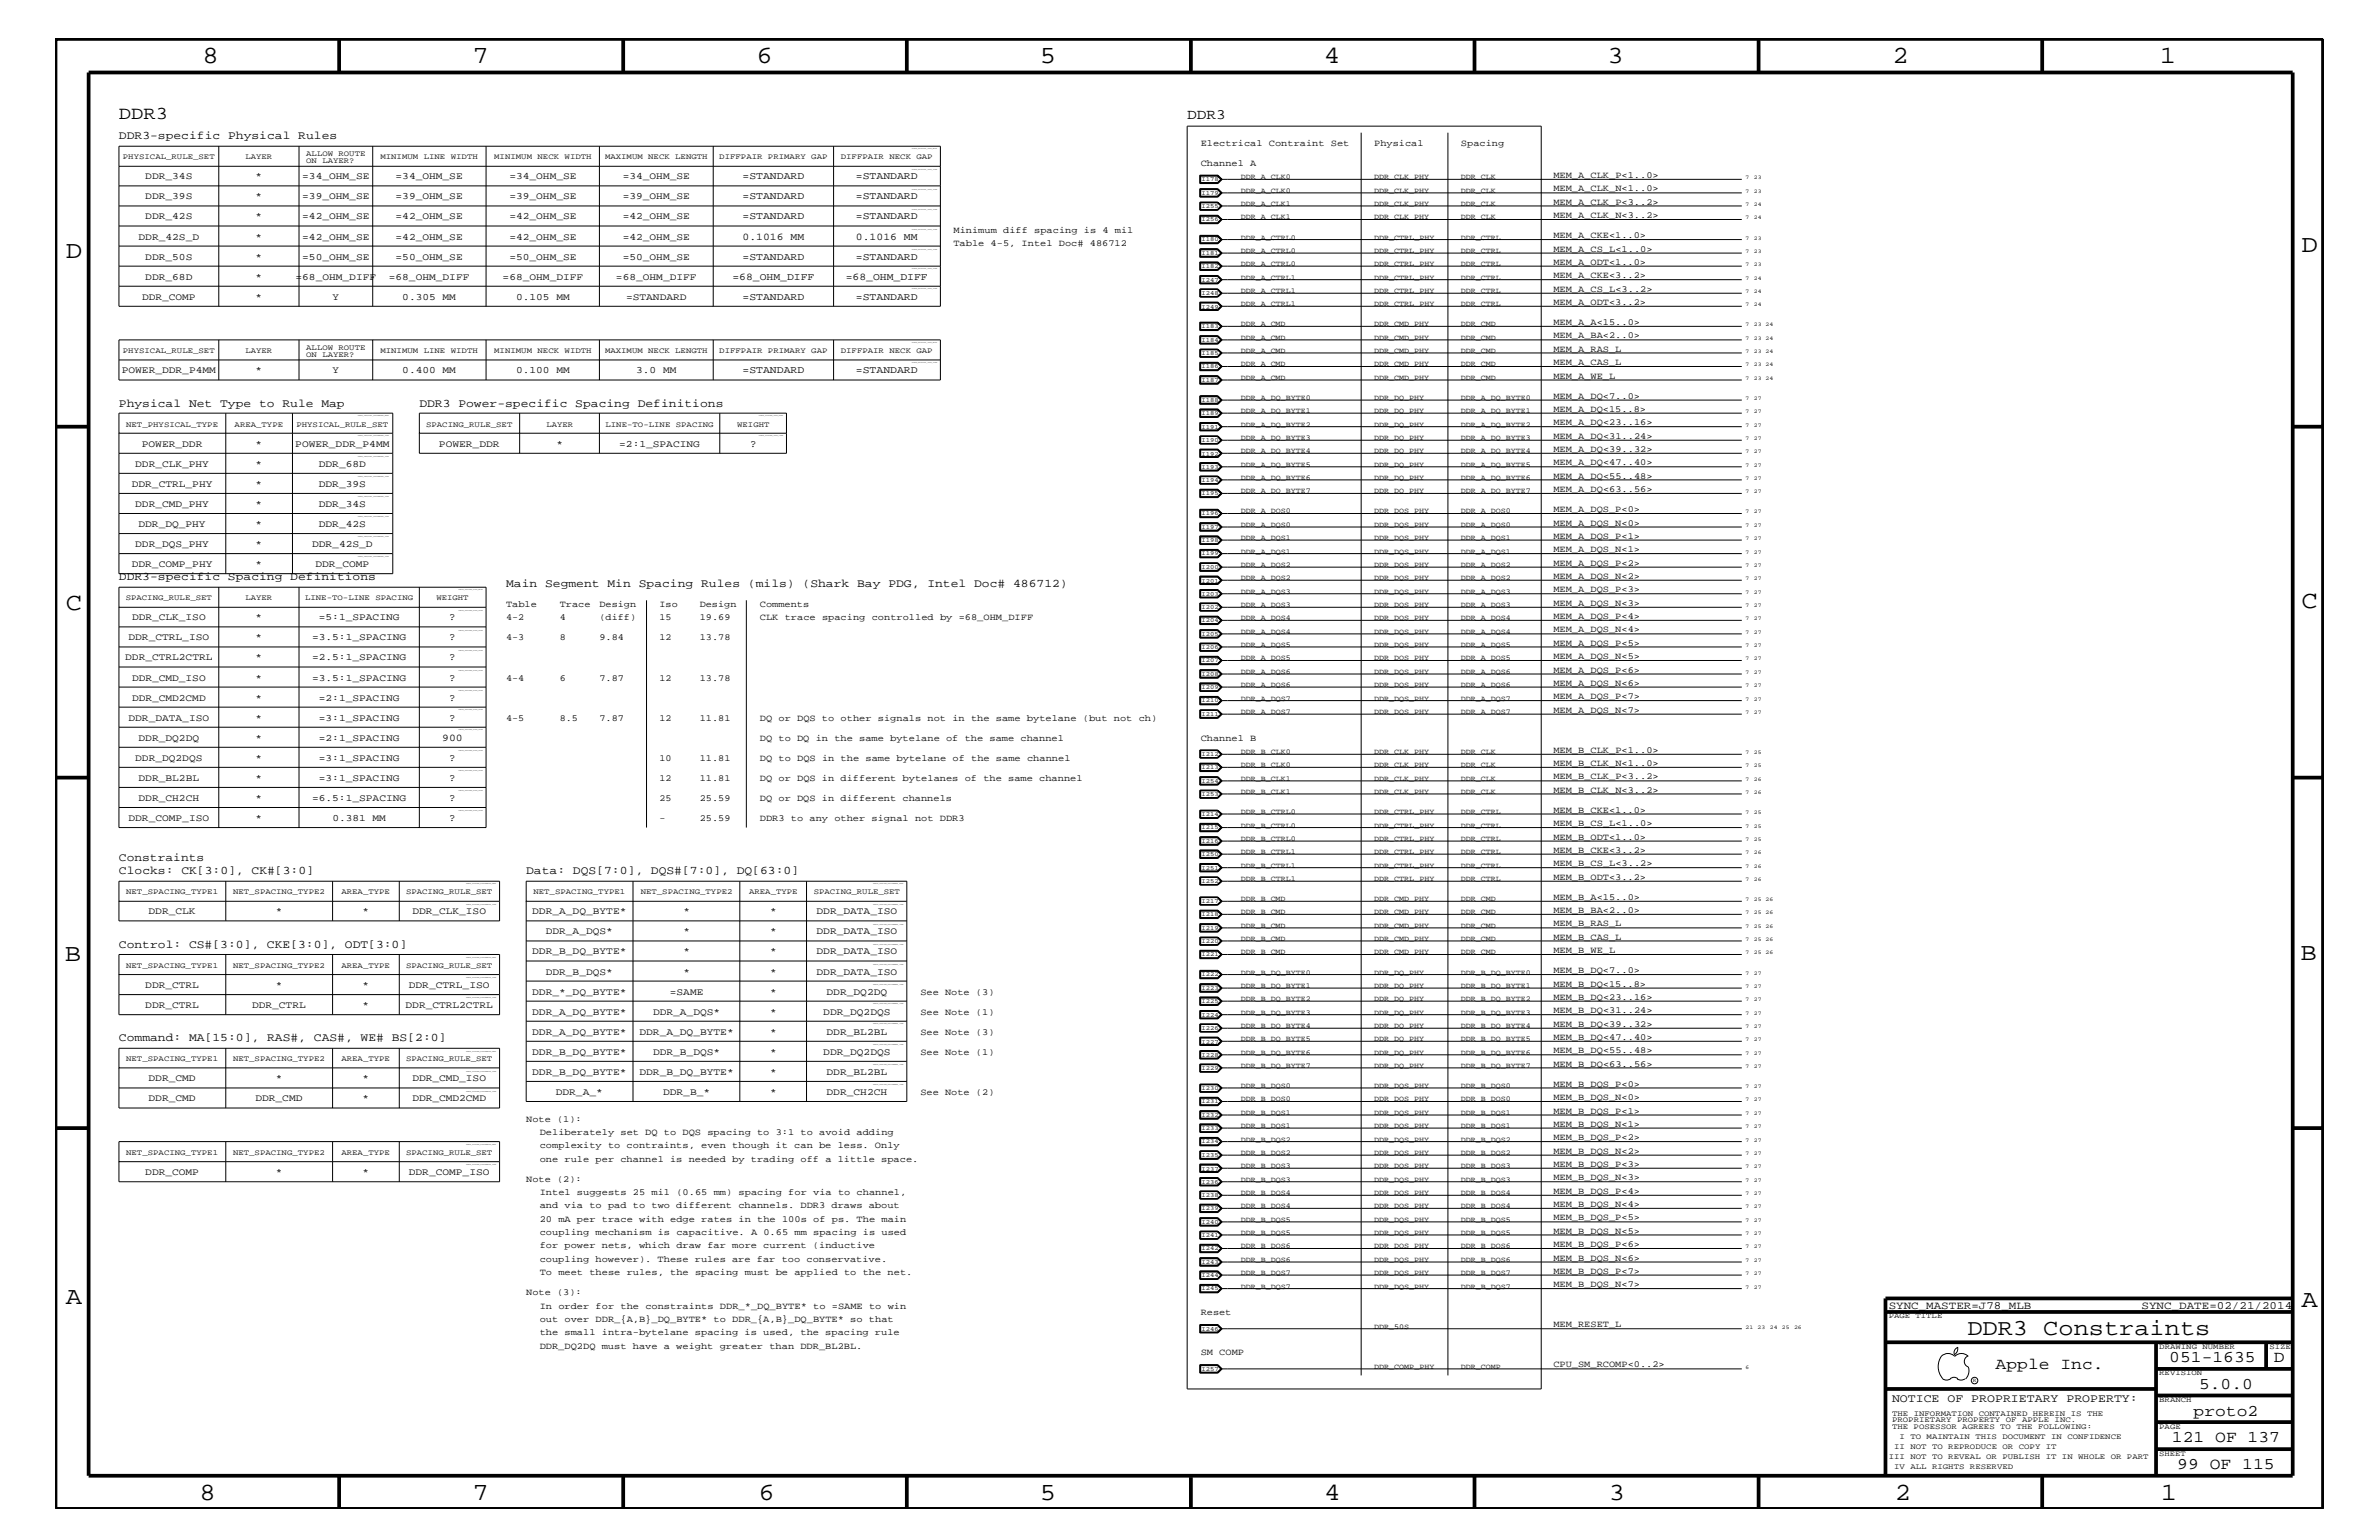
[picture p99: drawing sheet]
<svg xmlns="http://www.w3.org/2000/svg" width="432mm" height="279mm" viewBox="0 0 432 279" stroke-linecap="round" stroke-linejoin="round" font-family="sans-serif">
<defs><g id="words">
<g font-size="4.5">
<text x="36.7" y="11.5">8</text>
<text x="85.8" y="11.5">7</text>
<text x="137.3" y="11.5">6</text>
<text x="188.7" y="11.5">5</text>
<text x="240.3" y="11.5">4</text>
<text x="291.8" y="11.5">3</text>
<text x="343.5" y="11.5">2</text>
<text x="392" y="11.5">1</text>
<text x="11.9" y="46.8">D</text>
<text x="417.7" y="45.7">D</text>
<text x="11.9" y="110.6">C</text>
<text x="417.7" y="110.3">C</text>
<text x="11.8" y="174.3">B</text>
<text x="417.6" y="174.2">B</text>
<text x="11.9" y="236.7">A</text>
<text x="417.7" y="237.1">A</text>
<text x="36.2" y="272.1">8</text>
<text x="85.8" y="272.1">7</text>
<text x="137.7" y="272.1">6</text>
<text x="188.7" y="272.1">5</text>
<text x="240.4" y="272.1">4</text>
<text x="292" y="272.1">3</text>
<text x="343.9" y="272.1">2</text>
<text x="392.2" y="272.1">1</text>
</g>
<text font-size="4.1" x="357.1" y="242.3">DDR3 Constraints</text>
<text font-size="3.3" x="21.6" y="21.6">DDR3</text>
<g font-size="3">
<text x="362.2" y="248.4">Apple Inc.</text>
<text x="393.7" y="247.1">051-1635</text>
<text x="399.2" y="252">5.0.0</text>
<text x="412.7" y="247.1">D</text>
<text x="398.1" y="256.8">proto2</text>
<text x="394.2" y="261.6">121 OF 137</text>
<text x="395.2" y="266.6">99 OF 115</text>
</g>
<text font-size="2.6" x="215.5" y="21.6">DDR3</text>
<g font-size="2.1">
<text x="21.6" y="25.3">DDR3-specific Physical Rules</text>
<text x="21.6" y="73.8">Physical Net Type to Rule Map</text>
<text x="76.1" y="73.8">DDR3 Power-specific Spacing Definitions</text>
<text x="21.6" y="105.3">DDR3-specific Spacing Definitions</text>
<text x="91.9" y="106.5">Main Segment Min Spacing Rules (mils) (Shark Bay PDG, Intel Doc# 486712)</text>
<text x="21.6" y="156.2">Constraints</text>
<text x="21.6" y="158.6">Clocks: CK[3:0], CK#[3:0]</text>
<text x="95.5" y="158.6">Data: DQS[7:0], DQS#[7:0], DQ[63:0]</text>
<text x="21.6" y="172">Control: CS#[3:0], CKE[3:0], ODT[3:0]</text>
<text x="21.6" y="188.9">Command: MA[15:0], RAS#, CAS#, WE# BS[2:0]</text>
<text x="343.4" y="254.4">NOTICE OF PROPRIETARY PROPERTY:</text>
</g>
<g font-size="2">
<text x="342.8" y="237.4">SYNC_MASTER=J78_MLB</text>
<text x="388.7" y="237.4">SYNC_DATE=02/21/2014</text>
</g>
<g font-size="1.9">
<text x="134.8" y="32.5">=STANDARD</text>
<text x="155.4" y="32.5">=STANDARD</text>
<text x="134.8" y="39.8">=STANDARD</text>
<text x="134.8" y="36.2">=STANDARD</text>
<text x="155.4" y="36.2">=STANDARD</text>
<text x="155.4" y="39.8">=STANDARD</text>
<text x="134.8" y="47.1">=STANDARD</text>
<text x="134.8" y="43.5">0.1016 MM</text>
<text x="155.4" y="47.1">=STANDARD</text>
<text x="155.4" y="43.5">0.1016 MM</text>
<text x="132.9" y="50.7">=68_OHM_DIFF</text>
<text x="153.5" y="50.7">=68_OHM_DIFF</text>
<text x="134.8" y="54.4">=STANDARD</text>
<text x="155.4" y="54.4">=STANDARD</text>
<text x="134.8" y="67.7">=STANDARD</text>
<text x="155.4" y="67.7">=STANDARD</text>
<text x="136.1" y="81.1">?</text>
<text x="81.5" y="112.6">?</text>
<text x="81.5" y="119.8">?</text>
<text x="81.5" y="116.2">?</text>
<text x="81.5" y="123.5">?</text>
<text x="81.5" y="130.8">?</text>
<text x="81.5" y="127.1">?</text>
<text x="80.3" y="134.4">900</text>
<text x="81.5" y="138">?</text>
<text x="81.5" y="141.7">?</text>
<text x="81.5" y="149">?</text>
<text x="81.5" y="145.3">?</text>
</g>
<g font-size="1.8">
<text x="26.4" y="32.5">DDR_34S</text>
<text x="46.4" y="32.5">*</text>
<text x="54.9" y="32.5">=34_OHM_SE</text>
<text x="71.8" y="32.5">=34_OHM_SE</text>
<text x="92.5" y="32.5">=34_OHM_SE</text>
<text x="113" y="32.5">=34_OHM_SE</text>
<text x="26.4" y="36.2">DDR_39S</text>
<text x="26.4" y="39.8">DDR_42S</text>
<text x="46.4" y="36.2">*</text>
<text x="46.4" y="39.8">*</text>
<text x="54.9" y="39.8">=42_OHM_SE</text>
<text x="54.9" y="36.2">=39_OHM_SE</text>
<text x="71.8" y="36.2">=39_OHM_SE</text>
<text x="71.8" y="39.8">=42_OHM_SE</text>
<text x="92.5" y="36.2">=39_OHM_SE</text>
<text x="92.5" y="39.8">=42_OHM_SE</text>
<text x="113" y="36.2">=39_OHM_SE</text>
<text x="113" y="39.8">=42_OHM_SE</text>
<text x="25.1" y="43.5">DDR_42S_D</text>
<text x="26.4" y="47.1">DDR_50S</text>
<text x="46.4" y="47.1">*</text>
<text x="46.4" y="43.5">*</text>
<text x="54.9" y="47.1">=50_OHM_SE</text>
<text x="54.9" y="43.5">=42_OHM_SE</text>
<text x="71.8" y="47.1">=50_OHM_SE</text>
<text x="71.8" y="43.5">=42_OHM_SE</text>
<text x="92.5" y="43.5">=42_OHM_SE</text>
<text x="92.5" y="47.1">=50_OHM_SE</text>
<text x="113" y="47.1">=50_OHM_SE</text>
<text x="113" y="43.5">=42_OHM_SE</text>
<text x="26.4" y="50.7">DDR_68D</text>
<text x="46.4" y="50.7">*</text>
<text x="53.6" y="50.7">=68_OHM_DIFF</text>
<text x="70.6" y="50.7">=68_OHM_DIFF</text>
<text x="91.2" y="50.7">=68_OHM_DIFF</text>
<text x="111.8" y="50.7">=68_OHM_DIFF</text>
<text x="25.8" y="54.4">DDR_COMP</text>
<text x="46.4" y="54.4">*</text>
<text x="60.4" y="54.4">Y</text>
<text x="73" y="54.4">0.305 MM</text>
<text x="93.7" y="54.4">0.105 MM</text>
<text x="113.6" y="54.4">=STANDARD</text>
<text x="22.1" y="67.7">POWER_DDR_P4MM</text>
<text x="46.4" y="67.7">*</text>
<text x="60.4" y="67.7">Y</text>
<text x="73" y="67.7">0.400 MM</text>
<text x="93.7" y="67.7">0.100 MM</text>
<text x="115.5" y="67.7">3.0 MM</text>
<text x="25.7" y="81.1">POWER_DDR</text>
<text x="46.4" y="81.1">*</text>
<text x="53.6" y="81.1">POWER_DDR_P4MM</text>
<text x="79.7" y="81.1">POWER_DDR</text>
<text x="101" y="81.1">*</text>
<text x="112.4" y="81.1">=2:1_SPACING</text>
<text x="23.9" y="88.3">DDR_CTRL_PHY</text>
<text x="24.6" y="84.7">DDR_CLK_PHY</text>
<text x="46.4" y="84.7">*</text>
<text x="46.4" y="88.3">*</text>
<text x="57.9" y="84.7">DDR_68D</text>
<text x="57.9" y="88.3">DDR_39S</text>
<text x="24.6" y="92">DDR_CMD_PHY</text>
<text x="25.1" y="95.6">DDR_DQ_PHY</text>
<text x="46.4" y="92">*</text>
<text x="46.4" y="95.6">*</text>
<text x="57.9" y="92">DDR_34S</text>
<text x="57.9" y="95.6">DDR_42S</text>
<text x="24.6" y="99.3">DDR_DQS_PHY</text>
<text x="46.4" y="99.3">*</text>
<text x="56.6" y="99.3">DDR_42S_D</text>
<text x="23.9" y="102.9">DDR_COMP_PHY</text>
<text x="46.4" y="102.9">*</text>
<text x="57.3" y="102.9">DDR_COMP</text>
<text x="24" y="112.6">DDR_CLK_ISO</text>
<text x="46.4" y="112.6">*</text>
<text x="57.9" y="112.6">=5:1_SPACING</text>
<text x="22.7" y="119.8">DDR_CTRL2CTRL</text>
<text x="23.3" y="116.2">DDR_CTRL_ISO</text>
<text x="46.4" y="119.8">*</text>
<text x="46.4" y="116.2">*</text>
<text x="56.6" y="119.8">=2.5:1_SPACING</text>
<text x="56.6" y="116.2">=3.5:1_SPACING</text>
<text x="24" y="123.5">DDR_CMD_ISO</text>
<text x="46.4" y="123.5">*</text>
<text x="56.6" y="123.5">=3.5:1_SPACING</text>
<text x="23.3" y="130.8">DDR_DATA_ISO</text>
<text x="24" y="127.1">DDR_CMD2CMD</text>
<text x="46.4" y="130.8">*</text>
<text x="46.4" y="127.1">*</text>
<text x="57.9" y="130.8">=3:1_SPACING</text>
<text x="57.9" y="127.1">=2:1_SPACING</text>
<text x="25.1" y="134.4">DDR_DQ2DQ</text>
<text x="46.4" y="134.4">*</text>
<text x="57.9" y="134.4">=2:1_SPACING</text>
<text x="24.6" y="138">DDR_DQ2DQS</text>
<text x="25.1" y="141.7">DDR_BL2BL</text>
<text x="46.4" y="138">*</text>
<text x="46.4" y="141.7">*</text>
<text x="57.9" y="138">=3:1_SPACING</text>
<text x="57.9" y="141.7">=3:1_SPACING</text>
<text x="23.3" y="149">DDR_COMP_ISO</text>
<text x="25.1" y="145.3">DDR_CH2CH</text>
<text x="46.4" y="149">*</text>
<text x="46.4" y="145.3">*</text>
<text x="56.6" y="145.3">=6.5:1_SPACING</text>
<text x="60.3" y="149">0.381 MM</text>
<text x="27" y="165.9">DDR_CLK</text>
<text x="50" y="165.9">*</text>
<text x="65.8" y="165.9">*</text>
<text x="74.8" y="165.9">DDR_CLK_ISO</text>
<text x="96.6" y="165.9">DDR_A_DQ_BYTE*</text>
<text x="124" y="165.9">*</text>
<text x="139.8" y="165.9">*</text>
<text x="148.2" y="165.9">DDR_DATA_ISO</text>
<text x="96.6" y="173.2">DDR_B_DQ_BYTE*</text>
<text x="99.1" y="169.5">DDR_A_DQS*</text>
<text x="124" y="173.2">*</text>
<text x="124" y="169.5">*</text>
<text x="139.8" y="169.5">*</text>
<text x="139.8" y="173.2">*</text>
<text x="148.2" y="173.2">DDR_DATA_ISO</text>
<text x="148.2" y="169.5">DDR_DATA_ISO</text>
<text x="26.4" y="179.3">DDR_CTRL</text>
<text x="50" y="179.3">*</text>
<text x="65.8" y="179.3">*</text>
<text x="74.2" y="179.3">DDR_CTRL_ISO</text>
<text x="99.1" y="176.8">DDR_B_DQS*</text>
<text x="124" y="176.8">*</text>
<text x="139.8" y="176.8">*</text>
<text x="148.2" y="176.8">DDR_DATA_ISO</text>
<text x="26.4" y="182.9">DDR_CTRL</text>
<text x="45.8" y="182.9">DDR_CTRL</text>
<text x="65.8" y="182.9">*</text>
<text x="73.6" y="182.9">DDR_CTRL2CTRL</text>
<text x="96.6" y="184.1">DDR_A_DQ_BYTE*</text>
<text x="96.6" y="180.5">DDR_*_DQ_BYTE*</text>
<text x="118.5" y="184.1">DDR_A_DQS*</text>
<text x="121.6" y="180.5">=SAME</text>
<text x="139.8" y="184.1">*</text>
<text x="139.8" y="180.5">*</text>
<text x="149.4" y="184.1">DDR_DQ2DQS</text>
<text x="150" y="180.5">DDR_DQ2DQ</text>
<text x="96.6" y="191.4">DDR_B_DQ_BYTE*</text>
<text x="96.6" y="187.7">DDR_A_DQ_BYTE*</text>
<text x="116.1" y="187.7">DDR_A_DQ_BYTE*</text>
<text x="118.5" y="191.4">DDR_B_DQS*</text>
<text x="139.8" y="191.4">*</text>
<text x="139.8" y="187.7">*</text>
<text x="149.4" y="191.4">DDR_DQ2DQS</text>
<text x="150" y="187.7">DDR_BL2BL</text>
<text x="27" y="196.2">DDR_CMD</text>
<text x="50" y="196.2">*</text>
<text x="65.8" y="196.2">*</text>
<text x="74.8" y="196.2">DDR_CMD_ISO</text>
<text x="96.6" y="195">DDR_B_DQ_BYTE*</text>
<text x="116.1" y="195">DDR_B_DQ_BYTE*</text>
<text x="139.8" y="195">*</text>
<text x="150" y="195">DDR_BL2BL</text>
<text x="27" y="199.8">DDR_CMD</text>
<text x="46.4" y="199.8">DDR_CMD</text>
<text x="65.8" y="199.8">*</text>
<text x="74.8" y="199.8">DDR_CMD2CMD</text>
<text x="100.9" y="198.7">DDR_A_*</text>
<text x="120.4" y="198.7">DDR_B_*</text>
<text x="139.8" y="198.7">*</text>
<text x="150" y="198.7">DDR_CH2CH</text>
<text x="26.4" y="213.2">DDR_COMP</text>
<text x="50" y="213.2">*</text>
<text x="65.8" y="213.2">*</text>
<text x="74.2" y="213.2">DDR_COMP_ISO</text>
</g>
<g font-size="1.7">
<text x="217.9" y="26.5">Electrical Contraint Set</text>
<text x="249.4" y="26.5">Physical</text>
<text x="265.2" y="26.5">Spacing</text>
<text x="217.9" y="30.2">Channel A</text>
<text x="281.9" y="32.3">MEM_A_CLK_P&lt;1..0&gt;</text>
<text x="281.9" y="34.7">MEM_A_CLK_N&lt;1..0&gt;</text>
<text x="281.9" y="39.6">MEM_A_CLK_N&lt;3..2&gt;</text>
<text x="281.9" y="37.2">MEM_A_CLK_P&lt;3..2&gt;</text>
<text x="173.1" y="44.6">Table 4-5, Intel Doc# 486712</text>
<text x="173.1" y="42.3">Minimum diff spacing is 4 mil</text>
<text x="281.9" y="45.7">MEM_A_CS_L&lt;1..0&gt;</text>
<text x="281.9" y="43.2">MEM_A_CKE&lt;1..0&gt;</text>
<text x="281.9" y="52.9">MEM_A_CS_L&lt;3..2&gt;</text>
<text x="281.9" y="50.5">MEM_A_CKE&lt;3..2&gt;</text>
<text x="281.9" y="48">MEM_A_ODT&lt;1..0&gt;</text>
<text x="281.9" y="55.3">MEM_A_ODT&lt;3..2&gt;</text>
<text x="281.9" y="59">MEM_A_A&lt;15..0&gt;</text>
<text x="281.9" y="63.9">MEM_A_RAS_L</text>
<text x="281.9" y="61.4">MEM_A_BA&lt;2..0&gt;</text>
<text x="281.9" y="66.2">MEM_A_CAS_L</text>
<text x="281.9" y="68.7">MEM_A_WE_L</text>
<text x="281.9" y="77.2">MEM_A_DQ&lt;23..16&gt;</text>
<text x="281.9" y="72.3">MEM_A_DQ&lt;7..0&gt;</text>
<text x="281.9" y="74.7">MEM_A_DQ&lt;15..8&gt;</text>
<text x="281.9" y="82">MEM_A_DQ&lt;39..32&gt;</text>
<text x="281.9" y="79.6">MEM_A_DQ&lt;31..24&gt;</text>
<text x="281.9" y="84.4">MEM_A_DQ&lt;47..40&gt;</text>
<text x="281.9" y="89.3">MEM_A_DQ&lt;63..56&gt;</text>
<text x="281.9" y="86.9">MEM_A_DQ&lt;55..48&gt;</text>
<text x="281.9" y="92.9">MEM_A_DQS_P&lt;0&gt;</text>
<text x="281.9" y="95.4">MEM_A_DQS_N&lt;0&gt;</text>
<text x="281.9" y="100.2">MEM_A_DQS_N&lt;1&gt;</text>
<text x="281.9" y="97.7">MEM_A_DQS_P&lt;1&gt;</text>
<text x="281.9" y="102.6">MEM_A_DQS_P&lt;2&gt;</text>
<text x="281.9" y="105">MEM_A_DQS_N&lt;2&gt;</text>
<text x="281.9" y="107.5">MEM_A_DQS_P&lt;3&gt;</text>
<text x="91.9" y="112.6">4-2</text>
<text x="91.9" y="110.2">Table</text>
<text x="101.6" y="112.6">4</text>
<text x="101.6" y="110.2">Trace</text>
<text x="108.8" y="110.2">Design</text>
<text x="108.8" y="112.6">(diff)</text>
<text x="119.7" y="112.6">15</text>
<text x="119.7" y="110.2">Iso</text>
<text x="127" y="110.2">Design</text>
<text x="127" y="112.6">19.69</text>
<text x="137.9" y="110.2">Comments</text>
<text x="137.9" y="112.6">CLK trace spacing controlled by =68_OHM_DIFF</text>
<text x="281.9" y="109.9">MEM_A_DQS_N&lt;3&gt;</text>
<text x="281.9" y="112.3">MEM_A_DQS_P&lt;4&gt;</text>
<text x="91.9" y="116.2">4-3</text>
<text x="101.6" y="116.2">8</text>
<text x="108.8" y="116.2">9.84</text>
<text x="119.7" y="116.2">12</text>
<text x="127" y="116.2">13.78</text>
<text x="281.9" y="114.8">MEM_A_DQS_N&lt;4&gt;</text>
<text x="281.9" y="119.6">MEM_A_DQS_N&lt;5&gt;</text>
<text x="281.9" y="117.2">MEM_A_DQS_P&lt;5&gt;</text>
<text x="91.9" y="123.5">4-4</text>
<text x="101.6" y="123.5">6</text>
<text x="108.8" y="123.5">7.87</text>
<text x="119.7" y="123.5">12</text>
<text x="127" y="123.5">13.78</text>
<text x="281.9" y="122">MEM_A_DQS_P&lt;6&gt;</text>
<text x="281.9" y="124.4">MEM_A_DQS_N&lt;6&gt;</text>
<text x="91.9" y="130.8">4-5</text>
<text x="101.6" y="130.8">8.5</text>
<text x="108.8" y="130.8">7.87</text>
<text x="119.7" y="130.8">12</text>
<text x="127" y="130.8">11.81</text>
<text x="137.9" y="130.8">DQ or DQS to other signals not in the same bytelane (but not ch)</text>
<text x="281.9" y="129.3">MEM_A_DQS_N&lt;7&gt;</text>
<text x="281.9" y="126.9">MEM_A_DQS_P&lt;7&gt;</text>
<text x="137.9" y="134.4">DQ to DQ in the same bytelane of the same channel</text>
<text x="217.9" y="134.4">Channel B</text>
<text x="281.9" y="136.6">MEM_B_CLK_P&lt;1..0&gt;</text>
<text x="119.7" y="141.7">12</text>
<text x="119.7" y="138">10</text>
<text x="127" y="141.7">11.81</text>
<text x="127" y="138">11.81</text>
<text x="137.9" y="141.7">DQ or DQS in different bytelanes of the same channel</text>
<text x="137.9" y="138">DQ to DQS in the same bytelane of the same channel</text>
<text x="281.9" y="139">MEM_B_CLK_N&lt;1..0&gt;</text>
<text x="281.9" y="141.4">MEM_B_CLK_P&lt;3..2&gt;</text>
<text x="281.9" y="143.9">MEM_B_CLK_N&lt;3..2&gt;</text>
<text x="119.7" y="149">-</text>
<text x="119.7" y="145.3">25</text>
<text x="127" y="149">25.59</text>
<text x="127" y="145.3">25.59</text>
<text x="137.9" y="145.3">DQ or DQS in different channels</text>
<text x="137.9" y="149">DDR3 to any other signal not DDR3</text>
<text x="281.9" y="147.5">MEM_B_CKE&lt;1..0&gt;</text>
<text x="281.9" y="149.9">MEM_B_CS_L&lt;1..0&gt;</text>
<text x="281.9" y="152.3">MEM_B_ODT&lt;1..0&gt;</text>
<text x="281.9" y="154.7">MEM_B_CKE&lt;3..2&gt;</text>
<text x="281.9" y="159.6">MEM_B_ODT&lt;3..2&gt;</text>
<text x="281.9" y="157.2">MEM_B_CS_L&lt;3..2&gt;</text>
<text x="281.9" y="165.6">MEM_B_BA&lt;2..0&gt;</text>
<text x="281.9" y="163.3">MEM_B_A&lt;15..0&gt;</text>
<text x="281.9" y="168.1">MEM_B_RAS_L</text>
<text x="281.9" y="170.5">MEM_B_CAS_L</text>
<text x="281.9" y="172.9">MEM_B_WE_L</text>
<text x="281.9" y="176.6">MEM_B_DQ&lt;7..0&gt;</text>
<text x="281.9" y="179">MEM_B_DQ&lt;15..8&gt;</text>
<text x="167" y="184.1">See Note (1)</text>
<text x="167" y="180.5">See Note (3)</text>
<text x="281.9" y="183.8">MEM_B_DQ&lt;31..24&gt;</text>
<text x="281.9" y="181.4">MEM_B_DQ&lt;23..16&gt;</text>
<text x="167" y="187.7">See Note (3)</text>
<text x="167" y="191.4">See Note (1)</text>
<text x="281.9" y="188.7">MEM_B_DQ&lt;47..40&gt;</text>
<text x="281.9" y="186.3">MEM_B_DQ&lt;39..32&gt;</text>
<text x="281.9" y="191.1">MEM_B_DQ&lt;55..48&gt;</text>
<text x="281.9" y="197.2">MEM_B_DQS_P&lt;0&gt;</text>
<text x="281.9" y="193.6">MEM_B_DQ&lt;63..56&gt;</text>
<text x="95.5" y="203.5">Note (1):</text>
<text x="167" y="198.7">See Note (2)</text>
<text x="281.9" y="199.6">MEM_B_DQS_N&lt;0&gt;</text>
<text x="281.9" y="202">MEM_B_DQS_P&lt;1&gt;</text>
<text x="98" y="205.9">Deliberately set DQ to DQS spacing to 3:1 to avoid adding</text>
<text x="98" y="208.3">complexity to contraints, even though it can be less. Only</text>
<text x="281.9" y="206.9">MEM_B_DQS_P&lt;2&gt;</text>
<text x="281.9" y="209.3">MEM_B_DQS_N&lt;2&gt;</text>
<text x="281.9" y="204.4">MEM_B_DQS_N&lt;1&gt;</text>
<text x="95.5" y="214.4">Note (2):</text>
<text x="98" y="210.8">one rule per channel is needed by trading off a little space.</text>
<text x="281.9" y="214.2">MEM_B_DQS_N&lt;3&gt;</text>
<text x="281.9" y="211.7">MEM_B_DQS_P&lt;3&gt;</text>
<text x="98" y="216.9">Intel suggests 25 mil (0.65 mm) spacing for via to channel,</text>
<text x="98" y="219.2">and via to pad to two different channels. DDR3 draws about</text>
<text x="98" y="221.7">20 mA per trace with edge rates in the 100s of ps. The main</text>
<text x="281.9" y="221.4">MEM_B_DQS_P&lt;5&gt;</text>
<text x="281.9" y="216.6">MEM_B_DQS_P&lt;4&gt;</text>
<text x="281.9" y="219">MEM_B_DQS_N&lt;4&gt;</text>
<text x="98" y="226.5">for power nets, which draw far more current (inductive</text>
<text x="98" y="224.1">coupling mechanism is capacitive. A 0.65 mm spacing is used</text>
<text x="281.9" y="226.3">MEM_B_DQS_P&lt;6&gt;</text>
<text x="281.9" y="223.9">MEM_B_DQS_N&lt;5&gt;</text>
<text x="98" y="231.3">To meet these rules, the spacing must be applied to the net.</text>
<text x="98" y="229">coupling however). These rules are far too conservative.</text>
<text x="281.9" y="231.1">MEM_B_DQS_P&lt;7&gt;</text>
<text x="281.9" y="233.5">MEM_B_DQS_N&lt;7&gt;</text>
<text x="281.9" y="228.7">MEM_B_DQS_N&lt;6&gt;</text>
<text x="95.5" y="235">Note (3):</text>
<text x="98" y="239.9">out over DDR_{A,B}_DQ_BYTE* to DDR_{A,B}_DQ_BYTE* so that</text>
<text x="98" y="237.4">In order for the constraints DDR_*_DQ_BYTE* to =SAME to win</text>
<text x="217.9" y="238.6">Reset</text>
<text x="98" y="242.3">the small intra-bytelane spacing is used, the spacing rule</text>
<text x="98" y="244.7">DDR_DQ2DQ must have a weight greater than DDR_BL2BL.</text>
<text x="217.9" y="245.9">SM COMP</text>
<text x="281.9" y="240.8">MEM_RESET_L</text>
<text x="281.9" y="248.1">CPU_SM_RCOMP&lt;0..2&gt;</text>
</g>
<g font-size="1.4">
<text x="22.3" y="28.9">PHYSICAL_RULE_SET</text>
<text x="44.6" y="28.9">LAYER</text>
<text x="55.6" y="28.3">ALLOW ROUTE</text>
<text x="55.6" y="29.5">ON LAYER?</text>
<text x="69" y="28.9">MINIMUM LINE WIDTH</text>
<text x="89.7" y="28.9">MINIMUM NECK WIDTH</text>
<text x="109.8" y="28.9">MAXIMUM NECK LENGTH</text>
<text x="130.6" y="28.9">DIFFPAIR PRIMARY GAP</text>
<text x="152.6" y="28.9">DIFFPAIR NECK GAP</text>
<text x="225.2" y="32.5">DDR_A_CLK0</text>
<text x="225.2" y="35">DDR_A_CLK0</text>
<text x="249.4" y="32.5">DDR_CLK_PHY</text>
<text x="249.4" y="35">DDR_CLK_PHY</text>
<text x="265.2" y="32.5">DDR_CLK</text>
<text x="265.2" y="35">DDR_CLK</text>
<text x="225.2" y="39.8">DDR_A_CLK1</text>
<text x="225.2" y="37.4">DDR_A_CLK1</text>
<text x="249.4" y="39.8">DDR_CLK_PHY</text>
<text x="249.4" y="37.4">DDR_CLK_PHY</text>
<text x="265.2" y="39.8">DDR_CLK</text>
<text x="265.2" y="37.4">DDR_CLK</text>
<text x="225.2" y="45.9">DDR_A_CTRL0</text>
<text x="225.2" y="43.5">DDR_A_CTRL0</text>
<text x="249.4" y="45.9">DDR_CTRL_PHY</text>
<text x="249.4" y="43.5">DDR_CTRL_PHY</text>
<text x="265.2" y="45.9">DDR_CTRL</text>
<text x="265.2" y="43.5">DDR_CTRL</text>
<text x="225.2" y="53.2">DDR_A_CTRL1</text>
<text x="225.2" y="50.7">DDR_A_CTRL1</text>
<text x="225.2" y="48.3">DDR_A_CTRL0</text>
<text x="249.4" y="53.2">DDR_CTRL_PHY</text>
<text x="249.4" y="50.7">DDR_CTRL_PHY</text>
<text x="249.4" y="48.3">DDR_CTRL_PHY</text>
<text x="265.2" y="53.2">DDR_CTRL</text>
<text x="265.2" y="50.7">DDR_CTRL</text>
<text x="265.2" y="48.3">DDR_CTRL</text>
<text x="225.2" y="55.6">DDR_A_CTRL1</text>
<text x="225.2" y="59.2">DDR_A_CMD</text>
<text x="249.4" y="55.6">DDR_CTRL_PHY</text>
<text x="249.4" y="59.2">DDR_CMD_PHY</text>
<text x="265.2" y="55.6">DDR_CTRL</text>
<text x="265.2" y="59.2">DDR_CMD</text>
<text x="22.3" y="64">PHYSICAL_RULE_SET</text>
<text x="44.6" y="64">LAYER</text>
<text x="55.6" y="63.4">ALLOW ROUTE</text>
<text x="55.6" y="64.7">ON LAYER?</text>
<text x="69" y="64">MINIMUM LINE WIDTH</text>
<text x="89.7" y="64">MINIMUM NECK WIDTH</text>
<text x="109.8" y="64">MAXIMUM NECK LENGTH</text>
<text x="130.6" y="64">DIFFPAIR PRIMARY GAP</text>
<text x="152.6" y="64">DIFFPAIR NECK GAP</text>
<text x="225.2" y="64">DDR_A_CMD</text>
<text x="225.2" y="61.7">DDR_A_CMD</text>
<text x="249.4" y="64">DDR_CMD_PHY</text>
<text x="249.4" y="61.7">DDR_CMD_PHY</text>
<text x="265.2" y="64">DDR_CMD</text>
<text x="265.2" y="61.7">DDR_CMD</text>
<text x="225.2" y="66.5">DDR_A_CMD</text>
<text x="225.2" y="68.9">DDR_A_CMD</text>
<text x="249.4" y="66.5">DDR_CMD_PHY</text>
<text x="249.4" y="68.9">DDR_CMD_PHY</text>
<text x="265.2" y="66.5">DDR_CMD</text>
<text x="265.2" y="68.9">DDR_CMD</text>
<text x="22.9" y="77.4">NET_PHYSICAL_TYPE</text>
<text x="42.6" y="77.4">AREA_TYPE</text>
<text x="53.8" y="77.4">PHYSICAL_RULE_SET</text>
<text x="77.3" y="77.4">SPACING_RULE_SET</text>
<text x="99.2" y="77.4">LAYER</text>
<text x="109.9" y="77.4">LINE-TO-LINE SPACING</text>
<text x="133.8" y="77.4">WEIGHT</text>
<text x="225.2" y="77.4">DDR_A_DQ_BYTE2</text>
<text x="225.2" y="72.6">DDR_A_DQ_BYTE0</text>
<text x="225.2" y="75">DDR_A_DQ_BYTE1</text>
<text x="249.4" y="77.4">DDR_DQ_PHY</text>
<text x="249.4" y="72.6">DDR_DQ_PHY</text>
<text x="249.4" y="75">DDR_DQ_PHY</text>
<text x="265.2" y="72.6">DDR_A_DQ_BYTE0</text>
<text x="265.2" y="75">DDR_A_DQ_BYTE1</text>
<text x="265.2" y="77.4">DDR_A_DQ_BYTE2</text>
<text x="225.2" y="82.2">DDR_A_DQ_BYTE4</text>
<text x="225.2" y="79.9">DDR_A_DQ_BYTE3</text>
<text x="249.4" y="82.2">DDR_DQ_PHY</text>
<text x="249.4" y="79.9">DDR_DQ_PHY</text>
<text x="265.2" y="82.2">DDR_A_DQ_BYTE4</text>
<text x="265.2" y="79.9">DDR_A_DQ_BYTE3</text>
<text x="225.2" y="84.7">DDR_A_DQ_BYTE5</text>
<text x="225.2" y="89.5">DDR_A_DQ_BYTE7</text>
<text x="225.2" y="87.1">DDR_A_DQ_BYTE6</text>
<text x="249.4" y="84.7">DDR_DQ_PHY</text>
<text x="249.4" y="89.5">DDR_DQ_PHY</text>
<text x="249.4" y="87.1">DDR_DQ_PHY</text>
<text x="265.2" y="84.7">DDR_A_DQ_BYTE5</text>
<text x="265.2" y="89.5">DDR_A_DQ_BYTE7</text>
<text x="265.2" y="87.1">DDR_A_DQ_BYTE6</text>
<text x="225.2" y="93.2">DDR_A_DQS0</text>
<text x="225.2" y="95.6">DDR_A_DQS0</text>
<text x="249.4" y="93.2">DDR_DQS_PHY</text>
<text x="249.4" y="95.6">DDR_DQS_PHY</text>
<text x="265.2" y="93.2">DDR_A_DQS0</text>
<text x="265.2" y="95.6">DDR_A_DQS0</text>
<text x="225.2" y="100.4">DDR_A_DQS1</text>
<text x="225.2" y="98">DDR_A_DQS1</text>
<text x="249.4" y="100.4">DDR_DQS_PHY</text>
<text x="249.4" y="98">DDR_DQS_PHY</text>
<text x="265.2" y="100.4">DDR_A_DQS1</text>
<text x="265.2" y="98">DDR_A_DQS1</text>
<text x="225.2" y="102.9">DDR_A_DQS2</text>
<text x="225.2" y="105.3">DDR_A_DQS2</text>
<text x="225.2" y="107.7">DDR_A_DQS3</text>
<text x="249.4" y="102.9">DDR_DQS_PHY</text>
<text x="249.4" y="105.3">DDR_DQS_PHY</text>
<text x="249.4" y="107.7">DDR_DQS_PHY</text>
<text x="265.2" y="105.3">DDR_A_DQS2</text>
<text x="265.2" y="107.7">DDR_A_DQS3</text>
<text x="265.2" y="102.9">DDR_A_DQS2</text>
<text x="22.8" y="108.9">SPACING_RULE_SET</text>
<text x="44.6" y="108.9">LAYER</text>
<text x="55.4" y="108.9">LINE-TO-LINE SPACING</text>
<text x="79.2" y="108.9">WEIGHT</text>
<text x="225.2" y="110.2">DDR_A_DQS3</text>
<text x="225.2" y="112.6">DDR_A_DQS4</text>
<text x="249.4" y="110.2">DDR_DQS_PHY</text>
<text x="249.4" y="112.6">DDR_DQS_PHY</text>
<text x="265.2" y="110.2">DDR_A_DQS3</text>
<text x="265.2" y="112.6">DDR_A_DQS4</text>
<text x="225.2" y="115">DDR_A_DQS4</text>
<text x="225.2" y="119.8">DDR_A_DQS5</text>
<text x="225.2" y="117.4">DDR_A_DQS5</text>
<text x="249.4" y="115">DDR_DQS_PHY</text>
<text x="249.4" y="119.8">DDR_DQS_PHY</text>
<text x="249.4" y="117.4">DDR_DQS_PHY</text>
<text x="265.2" y="115">DDR_A_DQS4</text>
<text x="265.2" y="119.8">DDR_A_DQS5</text>
<text x="265.2" y="117.4">DDR_A_DQS5</text>
<text x="225.2" y="122.3">DDR_A_DQS6</text>
<text x="225.2" y="124.7">DDR_A_DQS6</text>
<text x="249.4" y="122.3">DDR_DQS_PHY</text>
<text x="249.4" y="124.7">DDR_DQS_PHY</text>
<text x="265.2" y="122.3">DDR_A_DQS6</text>
<text x="265.2" y="124.7">DDR_A_DQS6</text>
<text x="225.2" y="129.6">DDR_A_DQS7</text>
<text x="225.2" y="127.1">DDR_A_DQS7</text>
<text x="249.4" y="129.6">DDR_DQS_PHY</text>
<text x="249.4" y="127.1">DDR_DQS_PHY</text>
<text x="265.2" y="129.6">DDR_A_DQS7</text>
<text x="265.2" y="127.1">DDR_A_DQS7</text>
<text x="225.2" y="136.8">DDR_B_CLK0</text>
<text x="249.4" y="136.8">DDR_CLK_PHY</text>
<text x="265.2" y="136.8">DDR_CLK</text>
<text x="225.2" y="139.2">DDR_B_CLK0</text>
<text x="225.2" y="141.7">DDR_B_CLK1</text>
<text x="249.4" y="139.2">DDR_CLK_PHY</text>
<text x="249.4" y="141.7">DDR_CLK_PHY</text>
<text x="265.2" y="139.2">DDR_CLK</text>
<text x="265.2" y="141.7">DDR_CLK</text>
<text x="225.2" y="147.7">DDR_B_CTRL0</text>
<text x="225.2" y="144">DDR_B_CLK1</text>
<text x="249.4" y="147.7">DDR_CTRL_PHY</text>
<text x="249.4" y="144">DDR_CLK_PHY</text>
<text x="265.2" y="147.7">DDR_CTRL</text>
<text x="265.2" y="144">DDR_CLK</text>
<text x="225.2" y="152.6">DDR_B_CTRL0</text>
<text x="225.2" y="155">DDR_B_CTRL1</text>
<text x="225.2" y="150.1">DDR_B_CTRL0</text>
<text x="249.4" y="152.6">DDR_CTRL_PHY</text>
<text x="249.4" y="155">DDR_CTRL_PHY</text>
<text x="249.4" y="150.1">DDR_CTRL_PHY</text>
<text x="265.2" y="152.6">DDR_CTRL</text>
<text x="265.2" y="155">DDR_CTRL</text>
<text x="265.2" y="150.1">DDR_CTRL</text>
<text x="225.2" y="159.9">DDR_B_CTRL1</text>
<text x="225.2" y="157.4">DDR_B_CTRL1</text>
<text x="249.4" y="159.9">DDR_CTRL_PHY</text>
<text x="249.4" y="157.4">DDR_CTRL_PHY</text>
<text x="265.2" y="159.9">DDR_CTRL</text>
<text x="265.2" y="157.4">DDR_CTRL</text>
<text x="22.9" y="162.2">NET_SPACING_TYPE1</text>
<text x="42.3" y="162.2">NET_SPACING_TYPE2</text>
<text x="62" y="162.2">AREA_TYPE</text>
<text x="73.7" y="162.2">SPACING_RULE_SET</text>
<text x="96.8" y="162.2">NET_SPACING_TYPE1</text>
<text x="116.3" y="162.2">NET_SPACING_TYPE2</text>
<text x="136" y="162.2">AREA_TYPE</text>
<text x="147.7" y="162.2">SPACING_RULE_SET</text>
<text x="225.2" y="165.9">DDR_B_CMD</text>
<text x="225.2" y="163.5">DDR_B_CMD</text>
<text x="249.4" y="165.9">DDR_CMD_PHY</text>
<text x="249.4" y="163.5">DDR_CMD_PHY</text>
<text x="265.2" y="165.9">DDR_CMD</text>
<text x="265.2" y="163.5">DDR_CMD</text>
<text x="225.2" y="168.3">DDR_B_CMD</text>
<text x="225.2" y="170.7">DDR_B_CMD</text>
<text x="225.2" y="173.2">DDR_B_CMD</text>
<text x="249.4" y="168.3">DDR_CMD_PHY</text>
<text x="249.4" y="170.7">DDR_CMD_PHY</text>
<text x="249.4" y="173.2">DDR_CMD_PHY</text>
<text x="265.2" y="168.3">DDR_CMD</text>
<text x="265.2" y="170.7">DDR_CMD</text>
<text x="265.2" y="173.2">DDR_CMD</text>
<text x="22.9" y="175.6">NET_SPACING_TYPE1</text>
<text x="42.3" y="175.6">NET_SPACING_TYPE2</text>
<text x="62" y="175.6">AREA_TYPE</text>
<text x="73.7" y="175.6">SPACING_RULE_SET</text>
<text x="225.2" y="179.3">DDR_B_DQ_BYTE1</text>
<text x="225.2" y="176.8">DDR_B_DQ_BYTE0</text>
<text x="249.4" y="176.8">DDR_DQ_PHY</text>
<text x="249.4" y="179.3">DDR_DQ_PHY</text>
<text x="265.2" y="176.8">DDR_B_DQ_BYTE0</text>
<text x="265.2" y="179.3">DDR_B_DQ_BYTE1</text>
<text x="225.2" y="184.1">DDR_B_DQ_BYTE3</text>
<text x="225.2" y="181.6">DDR_B_DQ_BYTE2</text>
<text x="249.4" y="184.1">DDR_DQ_PHY</text>
<text x="249.4" y="181.6">DDR_DQ_PHY</text>
<text x="265.2" y="184.1">DDR_B_DQ_BYTE3</text>
<text x="265.2" y="181.6">DDR_B_DQ_BYTE2</text>
<text x="225.2" y="191.4">DDR_B_DQ_BYTE6</text>
<text x="225.2" y="188.9">DDR_B_DQ_BYTE5</text>
<text x="225.2" y="186.5">DDR_B_DQ_BYTE4</text>
<text x="249.4" y="188.9">DDR_DQ_PHY</text>
<text x="249.4" y="186.5">DDR_DQ_PHY</text>
<text x="249.4" y="191.4">DDR_DQ_PHY</text>
<text x="265.2" y="188.9">DDR_B_DQ_BYTE5</text>
<text x="265.2" y="186.5">DDR_B_DQ_BYTE4</text>
<text x="265.2" y="191.4">DDR_B_DQ_BYTE6</text>
<text x="22.9" y="192.6">NET_SPACING_TYPE1</text>
<text x="42.3" y="192.6">NET_SPACING_TYPE2</text>
<text x="62" y="192.6">AREA_TYPE</text>
<text x="73.7" y="192.6">SPACING_RULE_SET</text>
<text x="225.2" y="193.7">DDR_B_DQ_BYTE7</text>
<text x="225.2" y="197.4">DDR_B_DQS0</text>
<text x="249.4" y="197.4">DDR_DQS_PHY</text>
<text x="249.4" y="193.7">DDR_DQ_PHY</text>
<text x="265.2" y="197.4">DDR_B_DQS0</text>
<text x="265.2" y="193.7">DDR_B_DQ_BYTE7</text>
<text x="225.2" y="199.8">DDR_B_DQS0</text>
<text x="225.2" y="202.3">DDR_B_DQS1</text>
<text x="249.4" y="199.8">DDR_DQS_PHY</text>
<text x="249.4" y="202.3">DDR_DQS_PHY</text>
<text x="265.2" y="202.3">DDR_B_DQS1</text>
<text x="265.2" y="199.8">DDR_B_DQS0</text>
<text x="22.9" y="209.6">NET_SPACING_TYPE1</text>
<text x="42.3" y="209.6">NET_SPACING_TYPE2</text>
<text x="62" y="209.6">AREA_TYPE</text>
<text x="73.7" y="209.6">SPACING_RULE_SET</text>
<text x="225.2" y="207.1">DDR_B_DQS2</text>
<text x="225.2" y="209.6">DDR_B_DQS2</text>
<text x="225.2" y="204.7">DDR_B_DQS1</text>
<text x="249.4" y="207.1">DDR_DQS_PHY</text>
<text x="249.4" y="209.6">DDR_DQS_PHY</text>
<text x="249.4" y="204.7">DDR_DQS_PHY</text>
<text x="265.2" y="207.1">DDR_B_DQS2</text>
<text x="265.2" y="209.6">DDR_B_DQS2</text>
<text x="265.2" y="204.7">DDR_B_DQS1</text>
<text x="225.2" y="214.4">DDR_B_DQS3</text>
<text x="225.2" y="211.9">DDR_B_DQS3</text>
<text x="249.4" y="214.4">DDR_DQS_PHY</text>
<text x="249.4" y="211.9">DDR_DQS_PHY</text>
<text x="265.2" y="214.4">DDR_B_DQS3</text>
<text x="265.2" y="211.9">DDR_B_DQS3</text>
<text x="225.2" y="221.7">DDR_B_DQS5</text>
<text x="225.2" y="216.9">DDR_B_DQS4</text>
<text x="225.2" y="219.2">DDR_B_DQS4</text>
<text x="249.4" y="221.7">DDR_DQS_PHY</text>
<text x="249.4" y="216.9">DDR_DQS_PHY</text>
<text x="249.4" y="219.2">DDR_DQS_PHY</text>
<text x="265.2" y="221.7">DDR_B_DQS5</text>
<text x="265.2" y="216.9">DDR_B_DQS4</text>
<text x="265.2" y="219.2">DDR_B_DQS4</text>
<text x="225.2" y="226.5">DDR_B_DQS6</text>
<text x="225.2" y="224.1">DDR_B_DQS5</text>
<text x="249.4" y="226.5">DDR_DQS_PHY</text>
<text x="249.4" y="224.1">DDR_DQS_PHY</text>
<text x="265.2" y="226.5">DDR_B_DQS6</text>
<text x="265.2" y="224.1">DDR_B_DQS5</text>
<text x="225.2" y="231.3">DDR_B_DQS7</text>
<text x="225.2" y="233.8">DDR_B_DQS7</text>
<text x="225.2" y="229">DDR_B_DQS6</text>
<text x="249.4" y="231.3">DDR_DQS_PHY</text>
<text x="249.4" y="233.8">DDR_DQS_PHY</text>
<text x="249.4" y="229">DDR_DQS_PHY</text>
<text x="265.2" y="231.3">DDR_B_DQS7</text>
<text x="265.2" y="233.8">DDR_B_DQS7</text>
<text x="265.2" y="229">DDR_B_DQS6</text>
<text x="342.8" y="239.2">PAGE TITLE</text>
<text x="249.4" y="241.1">DDR_50S</text>
<text x="391.9" y="244.7">DRAWING NUMBER</text>
<text x="411.9" y="244.7">SIZE</text>
<text x="249.4" y="248.4">DDR_COMP_PHY</text>
<text x="265.2" y="248.4">DDR_COMP</text>
<text x="391.9" y="249.5">REVISION</text>
<text x="343.4" y="256.8">THE INFORMATION CONTAINED HEREIN IS THE</text>
<text x="391.9" y="254.4">BRANCH</text>
<text x="343.4" y="258">PROPRIETARY PROPERTY OF APPLE INC.</text>
<text x="343.4" y="259.3">THE POSESSOR AGREES TO THE FOLLOWING:</text>
<text x="343.8" y="262.9">II NOT TO REPRODUCE OR COPY IT</text>
<text x="344.8" y="261.1">I TO MAINTAIN THIS DOCUMENT IN CONFIDENCE</text>
<text x="391.9" y="259.3">PAGE</text>
<text x="342.8" y="264.7">III NOT TO REVEAL OR PUBLISH IT IN WHOLE OR PART</text>
<text x="343.8" y="266.6">IV ALL RIGHTS RESERVED</text>
<text x="391.9" y="264.1">SHEET</text>
</g>
<g font-size="1.2">
<text x="218.1" y="32.9">I178</text>
<text x="218.1" y="35.3">I179</text>
<text x="218.1" y="37.8">I255</text>
<text x="218.1" y="40.2">I256</text>
<text x="218.1" y="43.8">I180</text>
<text x="218.1" y="46.3">I181</text>
<text x="218.1" y="48.7">I182</text>
<text x="218.1" y="51.1">I247</text>
<text x="218.1" y="53.5">I248</text>
<text x="218.1" y="59.5">I183</text>
<text x="218.1" y="56">I249</text>
<text x="218.1" y="62">I184</text>
<text x="218.1" y="64.5">I185</text>
<text x="218.1" y="66.8">I186</text>
<text x="218.1" y="69.3">I187</text>
<text x="218.1" y="72.9">I188</text>
<text x="218.1" y="75.4">I189</text>
<text x="218.1" y="77.8">I191</text>
<text x="218.1" y="80.2">I190</text>
<text x="218.1" y="82.7">I192</text>
<text x="218.1" y="85">I193</text>
<text x="218.1" y="87.5">I194</text>
<text x="218.1" y="89.9">I195</text>
<text x="218.1" y="93.5">I196</text>
<text x="218.1" y="96">I197</text>
<text x="218.1" y="98.4">I198</text>
<text x="218.1" y="100.8">I199</text>
<text x="218.1" y="103.2">I200</text>
<text x="218.1" y="105.7">I201</text>
<text x="218.1" y="110.5">I202</text>
<text x="218.1" y="108.1">I203</text>
<text x="218.1" y="112.9">I204</text>
<text x="218.1" y="115.3">I205</text>
<text x="218.1" y="117.8">I206</text>
<text x="218.1" y="120.2">I207</text>
<text x="218.1" y="122.6">I208</text>
<text x="218.1" y="125.1">I209</text>
<text x="218.1" y="127.5">I210</text>
<text x="218.1" y="129.9">I211</text>
<text x="218.1" y="137.2">I212</text>
<text x="218.1" y="139.6">I213</text>
<text x="218.1" y="142">I254</text>
<text x="218.1" y="148.1">I214</text>
<text x="218.1" y="144.5">I253</text>
<text x="218.1" y="150.5">I215</text>
<text x="218.1" y="152.9">I216</text>
<text x="218.1" y="155.4">I250</text>
<text x="218.1" y="157.8">I251</text>
<text x="218.1" y="160.2">I252</text>
<text x="218.1" y="163.9">I217</text>
<text x="218.1" y="166.2">I218</text>
<text x="218.1" y="168.7">I219</text>
<text x="218.1" y="171.1">I220</text>
<text x="218.1" y="173.5">I221</text>
<text x="218.1" y="177.2">I222</text>
<text x="218.1" y="179.6">I223</text>
<text x="218.1" y="184.4">I224</text>
<text x="218.1" y="182.1">I225</text>
<text x="218.1" y="186.9">I226</text>
<text x="218.1" y="189.3">I227</text>
<text x="218.1" y="191.7">I228</text>
<text x="218.1" y="194.2">I229</text>
<text x="218.1" y="197.8">I230</text>
<text x="218.1" y="200.2">I231</text>
<text x="218.1" y="202.6">I232</text>
<text x="218.1" y="205.1">I233</text>
<text x="218.1" y="207.5">I234</text>
<text x="218.1" y="209.9">I235</text>
<text x="218.1" y="214.7">I236</text>
<text x="218.1" y="212.4">I237</text>
<text x="218.1" y="217.2">I238</text>
<text x="218.1" y="219.6">I239</text>
<text x="218.1" y="222">I240</text>
<text x="218.1" y="224.5">I241</text>
<text x="218.1" y="226.9">I242</text>
<text x="218.1" y="229.3">I243</text>
<text x="218.1" y="231.8">I244</text>
<text x="218.1" y="234.1">I245</text>
<text x="218.1" y="241.4">I246</text>
<text x="218.1" y="248.7">I257</text>
</g>
<g font-size="1">
<text x="316.8" y="32.5">7</text>
<text x="316.8" y="35">7</text>
<text x="318.3" y="32.5">23</text>
<text x="318.3" y="35">23</text>
<text x="316.8" y="39.8">7</text>
<text x="316.8" y="37.4">7</text>
<text x="318.3" y="39.8">24</text>
<text x="318.3" y="37.4">24</text>
<text x="316.8" y="45.9">7</text>
<text x="316.8" y="43.5">7</text>
<text x="318.3" y="45.9">23</text>
<text x="318.3" y="43.5">23</text>
<text x="316.8" y="53.2">7</text>
<text x="316.8" y="50.7">7</text>
<text x="316.8" y="48.3">7</text>
<text x="318.3" y="53.2">24</text>
<text x="318.3" y="50.7">24</text>
<text x="318.3" y="48.3">23</text>
<text x="316.8" y="55.6">7</text>
<text x="316.8" y="59.2">7</text>
<text x="318.3" y="55.6">24</text>
<text x="318.3" y="59.2">23 24</text>
<text x="316.8" y="64">7</text>
<text x="316.8" y="61.7">7</text>
<text x="318.3" y="64">23 24</text>
<text x="318.3" y="61.7">23 24</text>
<text x="316.8" y="66.5">7</text>
<text x="316.8" y="68.9">7</text>
<text x="318.3" y="66.5">23 24</text>
<text x="318.3" y="68.9">23 24</text>
<text x="316.8" y="77.4">7</text>
<text x="316.8" y="72.6">7</text>
<text x="316.8" y="75">7</text>
<text x="318.3" y="77.4">27</text>
<text x="318.3" y="72.6">27</text>
<text x="318.3" y="75">27</text>
<text x="316.8" y="82.2">7</text>
<text x="316.8" y="79.9">7</text>
<text x="318.3" y="82.2">27</text>
<text x="318.3" y="79.9">27</text>
<text x="316.8" y="84.7">7</text>
<text x="316.8" y="89.5">7</text>
<text x="316.8" y="87.1">7</text>
<text x="318.3" y="84.7">27</text>
<text x="318.3" y="89.5">27</text>
<text x="318.3" y="87.1">27</text>
<text x="316.8" y="93.2">7</text>
<text x="316.8" y="95.6">7</text>
<text x="318.3" y="93.2">27</text>
<text x="318.3" y="95.6">27</text>
<text x="316.8" y="100.4">7</text>
<text x="316.8" y="98">7</text>
<text x="318.3" y="100.4">27</text>
<text x="318.3" y="98">27</text>
<text x="316.8" y="102.9">7</text>
<text x="316.8" y="105.3">7</text>
<text x="316.8" y="107.7">7</text>
<text x="318.3" y="102.9">27</text>
<text x="318.3" y="105.3">27</text>
<text x="318.3" y="107.7">27</text>
<text x="316.8" y="110.2">7</text>
<text x="316.8" y="112.6">7</text>
<text x="318.3" y="110.2">27</text>
<text x="318.3" y="112.6">27</text>
<text x="316.8" y="115">7</text>
<text x="316.8" y="119.8">7</text>
<text x="316.8" y="117.4">7</text>
<text x="318.3" y="115">27</text>
<text x="318.3" y="119.8">27</text>
<text x="318.3" y="117.4">27</text>
<text x="316.8" y="122.3">7</text>
<text x="316.8" y="124.7">7</text>
<text x="318.3" y="122.3">27</text>
<text x="318.3" y="124.7">27</text>
<text x="316.8" y="129.6">7</text>
<text x="316.8" y="127.1">7</text>
<text x="318.3" y="129.6">27</text>
<text x="318.3" y="127.1">27</text>
<text x="316.8" y="136.8">7</text>
<text x="318.3" y="136.8">25</text>
<text x="316.8" y="139.2">7</text>
<text x="316.8" y="141.7">7</text>
<text x="318.3" y="139.2">25</text>
<text x="318.3" y="141.7">26</text>
<text x="316.8" y="147.7">7</text>
<text x="316.8" y="144">7</text>
<text x="318.3" y="147.7">25</text>
<text x="318.3" y="144">26</text>
<text x="316.8" y="152.6">7</text>
<text x="316.8" y="155">7</text>
<text x="316.8" y="150.1">7</text>
<text x="318.3" y="152.6">25</text>
<text x="318.3" y="155">26</text>
<text x="318.3" y="150.1">25</text>
<text x="316.8" y="159.9">7</text>
<text x="316.8" y="157.4">7</text>
<text x="318.3" y="159.9">26</text>
<text x="318.3" y="157.4">26</text>
<text x="316.8" y="165.9">7</text>
<text x="316.8" y="163.5">7</text>
<text x="318.3" y="165.9">25 26</text>
<text x="318.3" y="163.5">25 26</text>
<text x="316.8" y="168.3">7</text>
<text x="316.8" y="170.7">7</text>
<text x="316.8" y="173.2">7</text>
<text x="318.3" y="168.3">25 26</text>
<text x="318.3" y="170.7">25 26</text>
<text x="318.3" y="173.2">25 26</text>
<text x="316.8" y="176.8">7</text>
<text x="316.8" y="179.3">7</text>
<text x="318.3" y="176.8">27</text>
<text x="318.3" y="179.3">27</text>
<text x="316.8" y="184.1">7</text>
<text x="316.8" y="181.6">7</text>
<text x="318.3" y="184.1">27</text>
<text x="318.3" y="181.6">27</text>
<text x="316.8" y="188.9">7</text>
<text x="316.8" y="186.5">7</text>
<text x="316.8" y="191.4">7</text>
<text x="318.3" y="188.9">27</text>
<text x="318.3" y="186.5">27</text>
<text x="318.3" y="191.4">27</text>
<text x="316.8" y="197.4">7</text>
<text x="316.8" y="193.7">7</text>
<text x="318.3" y="197.4">27</text>
<text x="318.3" y="193.7">27</text>
<text x="316.8" y="199.8">7</text>
<text x="316.8" y="202.3">7</text>
<text x="318.3" y="199.8">27</text>
<text x="318.3" y="202.3">27</text>
<text x="316.8" y="207.1">7</text>
<text x="316.8" y="209.6">7</text>
<text x="316.8" y="204.7">7</text>
<text x="318.3" y="207.1">27</text>
<text x="318.3" y="209.6">27</text>
<text x="318.3" y="204.7">27</text>
<text x="316.8" y="214.4">7</text>
<text x="316.8" y="211.9">7</text>
<text x="318.3" y="214.4">27</text>
<text x="318.3" y="211.9">27</text>
<text x="316.8" y="221.7">7</text>
<text x="316.8" y="216.9">7</text>
<text x="316.8" y="219.2">7</text>
<text x="318.3" y="221.7">27</text>
<text x="318.3" y="216.9">27</text>
<text x="318.3" y="219.2">27</text>
<text x="316.8" y="226.5">7</text>
<text x="316.8" y="224.1">7</text>
<text x="318.3" y="226.5">27</text>
<text x="318.3" y="224.1">27</text>
<text x="316.8" y="231.3">7</text>
<text x="316.8" y="233.8">7</text>
<text x="316.8" y="229">7</text>
<text x="318.3" y="231.3">27</text>
<text x="318.3" y="233.8">27</text>
<text x="318.3" y="229">27</text>
<text x="316.8" y="241.1">21</text>
<text x="319" y="241.1">23</text>
<text x="321.2" y="241.1">24</text>
<text x="323.4" y="241.1">25</text>
<text x="325.6" y="241.1">26</text>
<text x="316.8" y="248.4">6</text>
<text x="358.1" y="250.7">R</text>
</g>
<g font-size=".3">
<text x="165.5" y="27.1">TABLE_PHYSICAL_RULE_HEAD</text>
<text x="165.5" y="30.8">TABLE_PHYSICAL_RULE_ITEM</text>
<text x="165.5" y="34.4">TABLE_PHYSICAL_RULE_ITEM</text>
<text x="165.5" y="41.7">TABLE_PHYSICAL_RULE_ITEM</text>
<text x="165.5" y="38">TABLE_PHYSICAL_RULE_ITEM</text>
<text x="165.5" y="45.3">TABLE_PHYSICAL_RULE_ITEM</text>
<text x="165.5" y="52.5">TABLE_PHYSICAL_RULE_ITEM</text>
<text x="165.5" y="48.9">TABLE_PHYSICAL_RULE_ITEM</text>
<text x="165.5" y="65.9">TABLE_PHYSICAL_RULE_ITEM</text>
<text x="165.5" y="62.3">TABLE_PHYSICAL_RULE_HEAD</text>
<text x="64.9" y="75.6">TABLE_PHYSICAL_ASSIGNMENT_HEAD</text>
<text x="137.8" y="75.6">TABLE_SPACING_RULE_HEAD</text>
<text x="64.9" y="79.2">TABLE_PHYSICAL_ASSIGNMENT_ITEM</text>
<text x="64.9" y="82.8">TABLE_PHYSICAL_ASSIGNMENT_ITEM</text>
<text x="137.8" y="79.2">TABLE_SPACING_RULE_ITEM</text>
<text x="64.9" y="86.5">TABLE_PHYSICAL_ASSIGNMENT_ITEM</text>
<text x="64.9" y="93.8">TABLE_PHYSICAL_ASSIGNMENT_ITEM</text>
<text x="64.9" y="90.1">TABLE_PHYSICAL_ASSIGNMENT_ITEM</text>
<text x="64.9" y="97.4">TABLE_PHYSICAL_ASSIGNMENT_ITEM</text>
<text x="64.9" y="101">TABLE_PHYSICAL_ASSIGNMENT_ITEM</text>
<text x="83.2" y="107.1">TABLE_SPACING_RULE_HEAD</text>
<text x="83.2" y="110.8">TABLE_SPACING_RULE_ITEM</text>
<text x="83.2" y="114.4">TABLE_SPACING_RULE_ITEM</text>
<text x="83.2" y="118.1">TABLE_SPACING_RULE_ITEM</text>
<text x="83.2" y="121.7">TABLE_SPACING_RULE_ITEM</text>
<text x="83.2" y="125.3">TABLE_SPACING_RULE_ITEM</text>
<text x="83.2" y="128.9">TABLE_SPACING_RULE_ITEM</text>
<text x="83.2" y="132.5">TABLE_SPACING_RULE_ITEM</text>
<text x="83.2" y="136.2">TABLE_SPACING_RULE_ITEM</text>
<text x="83.2" y="139.8">TABLE_SPACING_RULE_ITEM</text>
<text x="83.2" y="143.5">TABLE_SPACING_RULE_ITEM</text>
<text x="83.2" y="147.1">TABLE_SPACING_RULE_ITEM</text>
<text x="84.6" y="160.5">TABLE_SPACING_ASSIGNMENT_HEAD</text>
<text x="158.5" y="160.5">TABLE_SPACING_ASSIGNMENT_HEAD</text>
<text x="84.6" y="164.1">TABLE_SPACING_ASSIGNMENT_ITEM</text>
<text x="158.5" y="164.1">TABLE_SPACING_ASSIGNMENT_ITEM</text>
<text x="158.5" y="167.8">TABLE_SPACING_ASSIGNMENT_ITEM</text>
<text x="84.6" y="173.8">TABLE_SPACING_ASSIGNMENT_HEAD</text>
<text x="158.5" y="171.4">TABLE_SPACING_ASSIGNMENT_ITEM</text>
<text x="84.6" y="177.4">TABLE_SPACING_ASSIGNMENT_ITEM</text>
<text x="158.5" y="175">TABLE_SPACING_ASSIGNMENT_ITEM</text>
<text x="158.5" y="178.7">TABLE_SPACING_ASSIGNMENT_ITEM</text>
<text x="84.6" y="181">TABLE_SPACING_ASSIGNMENT_ITEM</text>
<text x="158.5" y="185.9">TABLE_SPACING_ASSIGNMENT_ITEM</text>
<text x="158.5" y="182.2">TABLE_SPACING_ASSIGNMENT_ITEM</text>
<text x="84.6" y="190.8">TABLE_SPACING_ASSIGNMENT_HEAD</text>
<text x="158.5" y="189.5">TABLE_SPACING_ASSIGNMENT_ITEM</text>
<text x="84.6" y="194.4">TABLE_SPACING_ASSIGNMENT_ITEM</text>
<text x="158.5" y="196.8">TABLE_SPACING_ASSIGNMENT_ITEM</text>
<text x="158.5" y="193.2">TABLE_SPACING_ASSIGNMENT_ITEM</text>
<text x="84.6" y="198.1">TABLE_SPACING_ASSIGNMENT_ITEM</text>
<text x="84.6" y="207.7">TABLE_SPACING_ASSIGNMENT_HEAD</text>
<text x="84.6" y="211.4">TABLE_SPACING_ASSIGNMENT_ITEM</text>
</g>
</g></defs>
<g fill="none" stroke="#000" stroke-width=".18">
<path d="M21.6 26.5h149.1v29.1h-149.1zM21.6 37.4h149.1M21.6 30.2h149.1M21.6 33.7h149.1M39.7 26.5v29.1M54.3 26.5v29.1M67.6 26.5v29.1M88.2 26.5v29.1M108.8 26.5v29.1M129.5 26.5v29.1M151.3 26.5v29.1M215.5 22.9h64.2v229.1h-64.2z"/>
<path d="M217.8 31.8h3.3l.7 .7-.7 .8h-3.3zM217.8 34.2h3.3l.7 .8-.7 .8h-3.3zM217.8 36.7h3.3l.7 .7-.7 .7h-3.3zM217.8 39.1h3.3l.7 .7-.7 .8h-3.3zM217.8 36.7v1.4M217.8 38h3.2M217.8 36.8h3.2M217.9 31.9h3.1l.6 .6-.6 .6h-3.1zM217.9 34.4h3.1l.6 .6-.6 .6h-3.1zM217.9 36.8v1.2M217.9 39.2h3.1l.6 .6-.6 .6h-3.1zM221 31.9l.7 .6-.7 .7"/>
<path d="M221 31.9h-3.2v1.3h3.2M221 34.3h-3.2v1.4h3.2M221 39.1h-3.2v1.4h3.2M221 34.3l.7 .7-.7 .7M221 36.8l.7 .6-.7 .6M221 36.7l.7 .7-.7 .7M221 36.8l.6 .6M221 39.1l.7 .7-.7 .7M221.6 32.5h94.5M221.6 35h94.5M221.6 37.4l-.6 .6M221.6 37.4h94.5"/>
<path d="M221.6 39.8h94.5M247.1 24.1v225.4M262.8 24.1v225.4M21.6 48.3h149.1M21.6 44.6h149.1M21.6 41h149.1M21.6 51.9h149.1M217.8 42.7h3.3l.7 .8-.7 .7h-3.3zM217.8 45.2h3.3l.7 .7-.7 .8h-3.3zM217.8 47.5h3.3l.7 .8-.7 .8h-3.3zM217.8 50h3.3l.7 .7-.7 .8h-3.3zM217.8 52.4h3.3l.7 .8-.7 .7h-3.3z"/>
<path d="M217.8 54.8h3.3l.7 .8-.7 .7h-3.3zM217.8 58.4h3.3l.7 .8-.7 .8h-3.3zM217.8 45.2v1.4h3.2l.7-.7-.7-.7M217.8 49.1v-1.5h3.2l.7 .7-.7 .8M217.8 52.4v1.5M217.8 46.5h3.2M217.8 45.2h3.2l.7 .7-.7 .6M217.8 47.7h3.2M217.8 53.8h3.2M217.8 52.5h3.2M217.9 42.9h3.1l.6 .6-.6 .6h-3.1zM217.9 47.7v1.2h3.1l.6-.6"/>
<path d="M217.9 50.2h3.1l.6 .5-.6 .6h-3.1zM217.9 52.5v1.3M217.9 55h3.1l.6 .6-.6 .6h-3.1zM217.9 58.6h3.1l.6 .6-.6 .6h-3.1zM221 42.8h-3.2v1.3h3.2M221 50.1h-3.2v1.3h3.2M221 54.9h-3.2v1.4M221 58.5h-3.2v1.4h3.2M221 42.8l.7 .7-.7 .6M221 47.7l.7 .6-.7 .7h-3.2M221 47.7l.6 .6M221 58.5l.7 .7-.7 .7"/>
<path d="M221 50.1l.7 .6-.7 .7M221 52.5l.7 .7-.7 .6M221 52.4l.7 .8-.7 .7M221 52.5l.6 .7M221 54.9l.7 .7-.7 .6h-3.2M221 54.9l.7 .7-.7 .7M221.6 45.9l-.6-.6h-3.1v1.2M221.6 43.5h94.5M221.6 45.9l-.6 .6M221.6 45.9h94.5M221.6 48.3h94.5M221.6 59.2h94.5"/>
<path d="M221.6 50.7h94.5M221.6 53.2l-.6 .6M221.6 53.2h94.5M221.6 55.6h94.5M21.6 78.6v25.5h49.7v-29.1h-49.7v3.6h49.7M21.6 61.7h149.1v7.2h-149.1zM21.6 65.3h149.1M39.7 61.7v7.2M41 75v29.1M53.1 75v29.1M54.3 61.7v7.2M67.6 61.7v7.2"/>
<path d="M76.1 78.6v3.6h66.6v-7.2h-66.6v3.6h66.6M88.2 61.7v7.2M94.3 75v7.2M108.8 61.7v7.2M108.8 75v7.2M129.5 61.7v7.2M130.6 75v7.2M151.3 61.7v7.2M217.8 60.9h3.3l.7 .8-.7 .7h-3.3zM217.8 63.4h3.3l.7 .6-.7 .8h-3.3zM217.8 65.7h3.3l.7 .8-.7 .8h-3.3zM217.8 68.2h3.3l.7 .7-.7 .8h-3.3z"/>
<path d="M217.8 71.8h3.3l.7 .8-.7 .7h-3.3zM217.8 74.2h3.3l.7 .8-.7 .7h-3.3zM217.8 76.7h3.3l.7 .7-.7 .8h-3.3zM217.8 79.1h3.3l.7 .8-.7 .6h-3.3zM217.8 63.4v1.4M217.8 68.2v1.4h3.2l.7-.7-.7-.7M217.8 71.8v1.5h3.2l.7-.7-.7-.8M217.8 75.7v-1.4h3.2l.7 .7-.7 .7M217.8 79.1v1.4M217.8 64.7h3.2M217.8 63.4h3.2M217.8 69.5h3.2"/>
<path d="M217.8 68.3h3.2l.7 .6-.7 .6M217.8 73.2h3.2M217.8 71.9h3.2l.7 .7-.7 .6M217.8 74.4h3.2M217.8 79.2h3.2M217.9 61.1h3.1l.6 .6-.6 .6h-3.1zM217.9 63.4v1.3M217.9 65.9h3.1l.6 .6-.6 .6h-3.1zM217.9 74.4v1.2h3.1l.6-.6M217.9 76.8h3.1l.6 .6-.6 .6h-3.1zM217.9 79.2v1.3M221 61h-3.2v1.3h3.2"/>
<path d="M221 65.8h-3.2v1.4h3.2M221 76.7h-3.2v1.4h3.2M221 61l.7 .7-.7 .6M221 63.4l.7 .6-.7 .7M221 63.4l.7 .6-.7 .8M221 63.4l.6 .6M221 65.8l.7 .7-.7 .7M221 74.4l.7 .6-.7 .6h-3.2M221 74.4l.6 .6M221 79.2l.7 .7-.7 .6M221 79.1l.7 .8-.7 .6M221 79.2l.6 .7"/>
<path d="M221 76.7l.7 .7-.7 .7M221.6 68.9l-.6-.5h-3.1v1.1M221.6 72.6l-.6-.6h-3.1v1.2M221.6 61.7h94.5M221.6 64l-.6 .7M221.6 64h94.5M221.6 66.5h94.5M221.6 68.9l-.6 .6M221.6 68.9h94.5M221.6 72.6l-.6 .6M221.6 72.6h94.5M221.6 75h94.5"/>
<path d="M221.6 79.9l-.6 .6M221.6 79.9h94.5M221.6 77.4h94.5M21.6 82.2h49.7M21.6 89.5h49.7M21.6 93.2h49.7M21.6 96.8h49.7M21.6 85.9h49.7M217.8 81.5h3.3l.7 .7-.7 .8h-3.3zM217.8 83.9h3.3l.7 .8-.7 .8h-3.3zM217.8 86.4h3.3l.7 .7-.7 .7h-3.3zM217.8 88.8h3.3l.7 .7-.7 .8h-3.3z"/>
<path d="M217.8 92.4h3.3l.7 .8-.7 .7h-3.3zM217.8 94.9h3.3l.7 .7-.7 .8h-3.3zM217.8 97.2h3.3l.7 .8-.7 .7h-3.3zM217.8 99.7h3.3l.7 .7-.7 .8h-3.3zM217.8 86.4v1.4M217.8 94.9v1.4h3.2l.7-.7-.7-.7M217.8 98.7v-1.4h3.2l.7 .7-.7 .7M217.8 80.5h3.2M217.8 87.7h3.2M217.8 86.5h3.2M217.8 96.2h3.2M217.8 94.9h3.2l.7 .7-.7 .6"/>
<path d="M217.8 98.7h3.2M217.8 97.4h3.2M217.9 81.6h3.1l.6 .6-.6 .6h-3.1zM217.9 84.1h3.1l.6 .6-.6 .6h-3.1zM217.9 86.5v1.2M217.9 88.9h3.1l.6 .6-.6 .6h-3.1zM217.9 92.6h3.1l.6 .6-.6 .6h-3.1zM217.9 97.4v1.3M217.9 99.9h3.1l.6 .5-.6 .6h-3.1zM221 81.6h-3.2v1.4M221 84h-3.2v1.4h3.2M221 88.8h-3.2v1.4h3.2"/>
<path d="M221 92.5h-3.2v1.3h3.2M221 99.8h-3.2v1.3h3.2M221 81.6l.7 .6-.7 .7h-3.2M221 81.6l.7 .6-.7 .8M221 84l.7 .7-.7 .7M221 86.5l.7 .6-.7 .6M221 86.4l.7 .7-.7 .7M221 86.5l.6 .6M221 88.8l.7 .7-.7 .7M221 92.5l.7 .7-.7 .6M221 97.4l.7 .6-.7 .7M221 97.4l.6 .6"/>
<path d="M221 99.8l.7 .6-.7 .7M221.6 95.6l-.6-.6h-3.1v1.2M221.6 82.2h94.5M221.6 84.7h94.5M221.6 87.1l-.6 .6M221.6 87.1h94.5M221.6 89.5h94.5M221.6 93.2h94.5M221.6 95.6l-.6 .6M221.6 95.6h94.5M221.6 98l-.6 .7M221.6 98h94.5"/>
<path d="M21.6 110.2v39.9h66.6v-43.6h-66.6v3.7h66.6M21.6 100.4h49.7M21.6 117.4h66.6M21.6 113.7h66.6M39.7 106.5v43.6M54.3 106.5v43.6M76.1 106.5v43.6M117.3 108.9v41.2M135.5 108.9v41.2M217.8 102.1h3.3l.7 .8-.7 .8h-3.3zM217.8 104.5h3.3l.7 .8-.7 .7h-3.3zM217.8 107h3.3l.7 .7-.7 .8h-3.3z"/>
<path d="M217.8 109.4h3.3l.7 .8-.7 .7h-3.3zM217.8 111.8h3.3l.7 .8-.7 .7h-3.3zM217.8 114.2h3.3l.7 .8-.7 .8h-3.3zM217.8 116.7h3.3l.7 .7-.7 .7h-3.3zM217.8 119.1h3.3l.7 .7-.7 .8h-3.3zM217.8 102.1v1.5h3.2l.7-.7-.7-.8M217.8 106v-1.4h3.2l.7 .7-.7 .7M217.8 109.4v1.5M217.8 116.7v1.4M217.8 103.5h3.2M217.8 102.2h3.2M217.8 104.7h3.2"/>
<path d="M217.8 110.8h3.2M217.8 109.5h3.2M217.8 118.1h3.2M217.8 116.8h3.2M217.9 102.2v1.3M217.9 104.7v1.2h3.1l.6-.6M217.9 107.1h3.1l.6 .6-.6 .6h-3.1zM217.9 109.5v1.3M217.9 112h3.1l.6 .6-.6 .5h-3.1zM217.9 114.4h3.1l.6 .6-.6 .6h-3.1zM217.9 116.8v1.3M217.9 119.2h3.1l.6 .6-.6 .6h-3.1z"/>
<path d="M221 107h-3.2v1.4h3.2M221 111.9h-3.2v1.3h3.2M221 114.3h-3.2v1.4h3.2M221 119.2h-3.2v1.3h3.2M221 102.2l.7 .7-.7 .6M221 102.2l.6 .7M221 104.7l.7 .6-.7 .6h-3.2M221 104.7l.6 .6M221 109.5l.7 .7-.7 .6M221 109.4l.7 .8-.7 .7M221 109.5l.6 .7M221 107l.7 .7-.7 .7"/>
<path d="M221 111.9l.7 .7-.7 .6M221 114.3l.7 .7-.7 .7M221 116.8l.7 .6-.7 .7M221 116.7l.7 .7-.7 .7M221 116.8l.6 .6M221 119.2l.7 .6-.7 .7M221.6 100.4h94.5M221.6 102.9l-.6 .6M221.6 102.9h94.5M221.6 105.3h94.5M221.6 110.2l-.6 .6M221.6 110.2h94.5"/>
<path d="M221.6 107.7h94.5M221.6 112.6h94.5M221.6 115h94.5M221.6 117.4l-.6 .7M221.6 117.4h94.5M221.6 119.8h94.5M21.6 124.7h66.6M21.6 139.2h66.6M21.6 121h66.6M21.6 128.3h66.6M21.6 131.9h66.6M21.6 135.6h66.6"/>
<path d="M217.8 121.5h3.3l.7 .8-.7 .7h-3.3zM217.8 123.9h3.3l.7 .8-.7 .7h-3.3zM217.8 126.4h3.3l.7 .7-.7 .8h-3.3zM217.8 128.8h3.3l.7 .8-.7 .7h-3.3zM217.8 136.1h3.3l.7 .7-.7 .7h-3.3zM217.8 138.5h3.3l.7 .7-.7 .8h-3.3zM217.8 121.5v1.5h3.2l.7-.7-.7-.8M217.8 125.4v-1.4h3.2l.7 .7-.7 .7M217.8 128.8v1.4h3.2l.7-.6-.7-.8M217.8 136.1v1.4M217.8 122.9h3.2M217.8 121.6h3.2l.7 .7-.7 .6"/>
<path d="M217.8 125.3h3.2M217.8 124.1h3.2M217.8 130.2h3.2M217.8 128.9h3.2M217.8 137.4h3.2M217.8 136.2h3.2M217.9 124.1v1.2M217.9 126.5h3.1l.6 .6-.6 .6h-3.1zM217.9 128.9v1.3M217.9 136.2v1.2M217.9 138.6h3.1l.6 .6-.6 .6h-3.1zM221 126.4h-3.2v1.4h3.2"/>
<path d="M221 138.5h-3.2v1.4h3.2M221 124.1l.7 .6-.7 .6M221 124.1l.6 .6M221 126.4l.7 .7-.7 .7M221 128.9l.7 .7-.7 .6M221 128.9l.6 .7M221 136.2l.7 .6-.7 .6M221 136.1l.7 .7-.7 .7M221 136.2l.6 .6M221 138.5l.7 .7-.7 .7M221.6 122.3l-.6-.6h-3.1v1.2M221.6 122.3l-.6 .6"/>
<path d="M221.6 122.3h94.5M221.6 124.7l-.6 .6M221.6 124.7h94.5M221.6 127.1h94.5M221.6 129.6l-.6 .6M221.6 129.6h94.5M221.6 136.8l-.6 .6M221.6 136.8h94.5M221.6 139.2h94.5M21.6 142.9h66.6M21.6 146.5h66.6M41 159.9v7.2"/>
<path d="M60.4 159.9v7.2M72.5 159.9v7.2M114.9 159.9v39.9M134.3 159.9v39.9M146.4 159.9v39.9M217.8 140.9h3.3l.7 .8-.7 .7h-3.3zM217.8 143.4h3.3l.7 .6-.7 .8h-3.3zM217.8 147h3.3l.7 .7-.7 .7h-3.3zM217.8 149.4h3.3l.7 .7-.7 .8h-3.3zM217.8 151.8h3.3l.7 .8-.7 .8h-3.3zM217.8 154.2h3.3l.7 .8-.7 .7h-3.3zM217.8 156.7h3.3l.7 .7-.7 .8h-3.3z"/>
<path d="M217.8 159.1h3.3l.7 .8-.7 .7h-3.3zM217.8 143.4v1.4M217.8 147v1.4M217.8 151.8v1.5h3.2l.7-.7-.7-.8M217.8 155.7v-1.4h3.2l.7 .7-.7 .7M217.8 159.1v1.5M217.8 148.4h3.2M217.8 147.1h3.2M217.8 153.2h3.2M217.8 151.9h3.2l.7 .7-.7 .6M217.8 154.4h3.2M217.8 159.2h3.2"/>
<path d="M217.8 144.7h3.2M217.8 143.5h3.2M217.9 141.1h3.1l.6 .6-.6 .6h-3.1zM217.9 143.5v1.2M217.9 147.1v1.3M217.9 149.5h3.1l.6 .6-.6 .6h-3.1zM217.9 154.4v1.2h3.1l.6-.6M217.9 156.8h3.1l.6 .6-.6 .6h-3.1zM217.9 159.2v1.3M221 141h-3.2v1.4h3.2M221 149.5h-3.2v1.3h3.2M221 156.7h-3.2v1.4h3.2"/>
<path d="M221 147.1l.7 .6-.7 .7M221 147l.7 .7-.7 .7M221 147.1l.6 .6M221 149.5l.7 .6-.7 .7M221 154.4l.7 .6-.7 .6h-3.2M221 154.4l.6 .6M221 156.7l.7 .7-.7 .7M221 159.2l.7 .7-.7 .6M221 159.1l.7 .8-.7 .7M221 159.2l.6 .7M221 143.5l.7 .5-.7 .7M221 143.4l.7 .6-.7 .8"/>
<path d="M221 143.5l.6 .5M221 141l.7 .7-.7 .7M221.6 152.6l-.6-.6h-3.1v1.2M221.6 147.7l-.6 .7M221.6 147.7h94.5M221.6 150.1h94.5M221.6 152.6l-.6 .6M221.6 152.6h94.5M221.6 155h94.5M221.6 157.4h94.5M221.6 159.9l-.6 .6M221.6 159.9h94.5"/>
<path d="M221.6 144l-.6 .7M221.6 144h94.5M221.6 141.7h94.5M21.6 176.8v7.3h69.1v-10.9h-69.1v3.6h69.1M21.6 163.5v3.6h69.1v-7.2h-69.1v3.6h69.1M41 173.2v10.9M60.4 173.2v10.9M72.5 173.2v10.9M95.5 163.5v36.3h69.1v-39.9h-69.1v3.6h69.1M95.5 170.7h69.1M95.5 167.1h69.1M95.5 178h69.1"/>
<path d="M95.5 174.4h69.1M217.8 162.8h3.3l.7 .7-.7 .7h-3.3zM217.8 165.1h3.3l.7 .8-.7 .8h-3.3zM217.8 167.6h3.3l.7 .7-.7 .8h-3.3zM217.8 170h3.3l.7 .7-.7 .8h-3.3zM217.8 172.4h3.3l.7 .8-.7 .7h-3.3zM217.8 176.1h3.3l.7 .7-.7 .8h-3.3zM217.8 178.5h3.3l.7 .8-.7 .7h-3.3zM217.8 162.8v1.4M217.8 170v1.5M217.8 178.5v1.4h3.2l.7-.6-.7-.8M217.8 164.1h3.2"/>
<path d="M217.8 162.8h3.2M217.8 171.4h3.2M217.8 170.1h3.2M217.8 179.9h3.2M217.8 178.6h3.2l.7 .7-.7 .6M217.8 160.5h3.2M217.9 162.8v1.3M217.9 165.3h3.1l.6 .6-.6 .6h-3.1zM217.9 167.8h3.1l.6 .5-.6 .6h-3.1zM217.9 170.1v1.3M217.9 172.6h3.1l.6 .6-.6 .6h-3.1zM217.9 176.2h3.1l.6 .6-.6 .6h-3.1z"/>
<path d="M221 165.2h-3.2v1.4h3.2M221 167.7h-3.2v1.3h3.2M221 172.5h-3.2v1.3h3.2M221 176.1h-3.2v1.4h3.2M221 162.8l.7 .7-.7 .6M221 162.8l.7 .7-.7 .7M221 162.8l.6 .7M221 165.2l.7 .7-.7 .7M221 167.7l.7 .6-.7 .7M221 170.1l.7 .6-.7 .7M221 170l.7 .7-.7 .8M221 170.1l.6 .6"/>
<path d="M221 172.5l.7 .7-.7 .6M221 176.1l.7 .7-.7 .7M221.6 179.3l-.6-.6h-3.1v1.2M221.6 163.5l-.6 .6M221.6 163.5h94.5M221.6 165.9h94.5M221.6 168.3h94.5M221.6 170.7l-.6 .7M221.6 170.7h94.5M221.6 173.2h94.5M221.6 176.8h94.5M221.6 179.3l-.6 .6"/>
<path d="M221.6 179.3h94.5M21.6 193.7v7.3h69.1v-10.8h-69.1v3.5h69.1M21.6 197.4h69.1M21.6 180.5h69.1M41 190.2v10.8M60.4 190.2v10.8M72.5 190.2v10.8M95.5 181.6h69.1M95.5 188.9h69.1M95.5 185.3h69.1M95.5 196.2h69.1M95.5 192.6h69.1"/>
<path d="M217.8 180.9h3.3l.7 .7-.7 .8h-3.3zM217.8 183.3h3.3l.7 .8-.7 .8h-3.3zM217.8 185.8h3.3l.7 .7-.7 .7h-3.3zM217.8 188.2h3.3l.7 .7-.7 .8h-3.3zM217.8 190.6h3.3l.7 .8-.7 .7h-3.3zM217.8 193.1h3.3l.7 .6-.7 .8h-3.3zM217.8 196.7h3.3l.7 .7-.7 .7h-3.3zM217.8 199.1h3.3l.7 .7-.7 .8h-3.3zM217.8 182.4v-1.4h3.2l.7 .6-.7 .8M217.8 185.8v1.4M217.8 193.1v1.4M217.8 196.7v1.4"/>
<path d="M217.8 181h3.2M217.8 187.1h3.2M217.8 185.9h3.2M217.8 194.4h3.2M217.8 193.2h3.2M217.8 198.1h3.2M217.8 196.8h3.2M217.9 181v1.2h3.1l.6-.6M217.9 183.5h3.1l.6 .6-.6 .6h-3.1zM217.9 185.9v1.2M217.9 188.3h3.1l.6 .6-.6 .6h-3.1zM217.9 190.8h3.1l.6 .6-.6 .6h-3.1z"/>
<path d="M217.9 193.2v1.2M217.9 196.8v1.3M217.9 199.2h3.1l.6 .6-.6 .6h-3.1zM221 183.4h-3.2v1.4h3.2M221 188.2h-3.2v1.5M221 190.7h-3.2v1.4h3.2M221 199.2h-3.2v1.3h3.2M221 183.4l.7 .7-.7 .7M221 181l.7 .6-.7 .7h-3.2M221 181l.6 .6M221 185.9l.7 .6-.7 .6M221 185.8l.7 .7-.7 .7"/>
<path d="M221 185.9l.6 .6M221 188.2l.7 .7-.7 .7h-3.2M221 188.2l.7 .7-.7 .8M221 190.7l.7 .7-.7 .7M221 193.2l.7 .5-.7 .7M221 193.1l.7 .6-.7 .8M221 193.2l.6 .5M221 196.8l.7 .6-.7 .7M221 196.7l.7 .7-.7 .7M221 196.8l.6 .6M221 199.2l.7 .6-.7 .7M221.6 184.1h94.5"/>
<path d="M221.6 181.6h94.5M221.6 186.5l-.6 .6M221.6 186.5h94.5M221.6 188.9h94.5M221.6 191.4h94.5M221.6 193.7l-.6 .7M221.6 193.7h94.5M221.6 197.4l-.6 .7M221.6 197.4h94.5M221.6 199.8h94.5M21.6 210.8v3.6h69.1v-7.3h-69.1v3.7h69.1M41 207.1v7.3"/>
<path d="M60.4 207.1v7.3M72.5 207.1v7.3M217.8 201.5h3.3l.7 .8-.7 .8h-3.3zM217.8 203.9h3.3l.7 .8-.7 .7h-3.3zM217.8 206.4h3.3l.7 .7-.7 .8h-3.3zM217.8 208.8h3.3l.7 .8-.7 .7h-3.3zM217.8 211.2h3.3l.7 .7-.7 .8h-3.3zM217.8 213.6h3.3l.7 .8-.7 .8h-3.3zM217.8 216.1h3.3l.7 .8-.7 .6h-3.3zM217.8 218.5h3.3l.7 .7-.7 .8h-3.3zM217.8 201.5v1.5h3.2l.7-.7-.7-.8M217.8 205.4v-1.4h3.2l.7 .7-.7 .7"/>
<path d="M217.8 208.8v1.5h3.2l.7-.7-.7-.8M217.8 212.7v-1.4h3.2l.7 .6-.7 .8M217.8 216.1v1.4M217.8 202.9h3.2M217.8 201.6h3.2l.7 .7-.7 .6M217.8 205.3h3.2M217.8 204.1h3.2M217.8 210.2h3.2M217.8 208.9h3.2M217.8 211.4h3.2M217.8 217.5h3.2M217.8 216.2h3.2"/>
<path d="M217.9 204.1v1.2M217.9 206.5h3.1l.6 .6-.6 .6h-3.1zM217.9 208.9v1.3M217.9 211.4v1.1h3.1l.6-.6M217.9 213.8h3.1l.6 .6-.6 .6h-3.1zM217.9 216.2v1.3M217.9 218.6h3.1l.6 .6-.6 .6h-3.1zM221 206.4h-3.2v1.4h3.2M221 213.7h-3.2v1.4h3.2M221 218.6h-3.2v1.3h3.2M221 204.1l.7 .6-.7 .6M221 204.1l.6 .6"/>
<path d="M221 206.4l.7 .7-.7 .7M221 208.9l.7 .7-.7 .6M221 208.9l.6 .7M221 213.7l.7 .7-.7 .7M221 211.4l.7 .5-.7 .7h-3.2M221 211.4l.6 .5M221 216.2l.7 .7-.7 .6M221 216.1l.7 .8-.7 .6M221 216.2l.6 .7M221 218.6l.7 .6-.7 .7M221.6 202.3l-.6-.6h-3.1v1.2M221.6 202.3l-.6 .6"/>
<path d="M221.6 202.3h94.5M221.6 204.7l-.6 .6M221.6 204.7h94.5M221.6 207.1h94.5M221.6 209.6l-.6 .6M221.6 209.6h94.5M221.6 214.4h94.5M221.6 211.9h94.5M221.6 216.9l-.6 .6M221.6 216.9h94.5M221.6 219.2h94.5M217.8 220.9h3.3l.7 .8-.7 .7h-3.3z"/>
<path d="M217.8 223.4h3.3l.7 .7-.7 .7h-3.3zM217.8 225.7h3.3l.7 .8-.7 .8h-3.3zM217.8 228.2h3.3l.7 .8-.7 .7h-3.3zM217.8 230.6h3.3l.7 .7-.7 .8h-3.3zM217.8 233h3.3l.7 .8-.7 .8h-3.3zM217.8 223.4v1.4M217.8 228.2v1.4h3.2l.7-.6-.7-.8M217.8 232.1v-1.4h3.2l.7 .6-.7 .8M217.8 224.7h3.2M217.8 223.5h3.2M217.8 229.6h3.2M217.8 228.3h3.2l.7 .7-.7 .6"/>
<path d="M217.8 232h3.2M217.8 230.7h3.2M217.9 221.1h3.1l.6 .6-.6 .6h-3.1zM217.9 223.5v1.2M217.9 225.9h3.1l.6 .6-.6 .6h-3.1zM217.9 230.7v1.3M217.9 233.2h3.1l.6 .6-.6 .6h-3.1zM221 221h-3.2v1.4h3.2M221 225.8h-3.2v1.4h3.2M221 233.1h-3.2v1.4h3.2M221 221l.7 .7-.7 .7M221 223.5l.7 .6-.7 .6"/>
<path d="M221 223.4l.7 .7-.7 .7M221 223.5l.6 .6M221 225.8l.7 .7-.7 .7M221 230.7l.7 .6-.7 .7M221 230.7l.6 .6M221 233.1l.7 .7-.7 .7M221.6 229l-.6-.6h-3.1v1.2M221.6 221.7h94.5M221.6 224.1l-.6 .6M221.6 224.1h94.5M221.6 226.5h94.5M221.6 229l-.6 .6"/>
<path d="M221.6 229h94.5M221.6 231.3l-.6 .7M221.6 231.3h94.5M221.6 233.8h94.5M217.8 240.3h3.3l.7 .8-.7 .7h-3.3zM217.8 247.6h3.3l.7 .8-.7 .7h-3.3zM217.9 240.5h3.1l.6 .6-.6 .6h-3.1zM217.9 247.8h3.1l.6 .6-.6 .5h-3.1zM221 240.4h-3.2v1.4h3.2M221 247.7h-3.2v1.3h3.2M221 240.4l.7 .7-.7 .7M221 247.7l.7 .7-.7 .6"/>
<path d="M221.6 241.1h94.5M221.6 248.4h94.5M352.3 246.1a1.72 1.72 0 0 1 2.5 0 1.69 1.69 0 0 1 2.4 0M352.4 246a3.2 3.2 0 0 0 .4 4.3l.8 .1 .4-.2M354 250.2l.7-.3 .7 .3M355.2 250.2l.7 .2 .7-.2M355.3 244.4v.3a1.18 1.18 0 0 1-.6 1.1M355.4 244.4a.99 .99 0 0 0-.6 1.4M357.2 246a1.04 1.04 0 0 0-.7 1 1.04 1.04 0 0 0 .7 1M357.3 248l.1 .7a2.11 2.11 0 0 1-.6 1.5"/>
<circle cx="358.4" cy="250.5" r=".59"/>
</g>
<g fill="none" stroke="#000" stroke-width=".68" stroke-linecap="butt">
<path d="M10.1 7.1h411.5v266.7h-411.5zM16.1 13.2h400v254.5h-400zM61.6 7.1v6.1M113.1 7.1v6.1M164.6 7.1v6.1M216.2 7.1v6.1M267.6 7.1v6.1M319.2 7.1v6.1M370.7 7.1v6.1M10.1 77.4h6M416.1 77.4h5.5M10.1 141.1h6"/>
<path d="M416.1 141.1h5.5M10.1 204.7h6M416.1 204.7h5.5M342.2 238h73.9M416.1 235.6h-73.9v32.1M342.2 243.5h73.9M342.2 252h49.1M391.3 248.4h24.8M391.3 243.5v24.2M391.3 258h24.8M391.3 253.2h24.8M411.3 243.5v4.9"/>
<path d="M61.6 267.7v6.1M113.1 267.7v6.1M164.6 267.7v6.1M216.2 268v5.8M267.6 267.7v6.1M319.2 267.7v6.1M370.7 267.7v6.1M391.3 262.9h24.8"/>
</g>
<use href="#words"/>
</svg>
